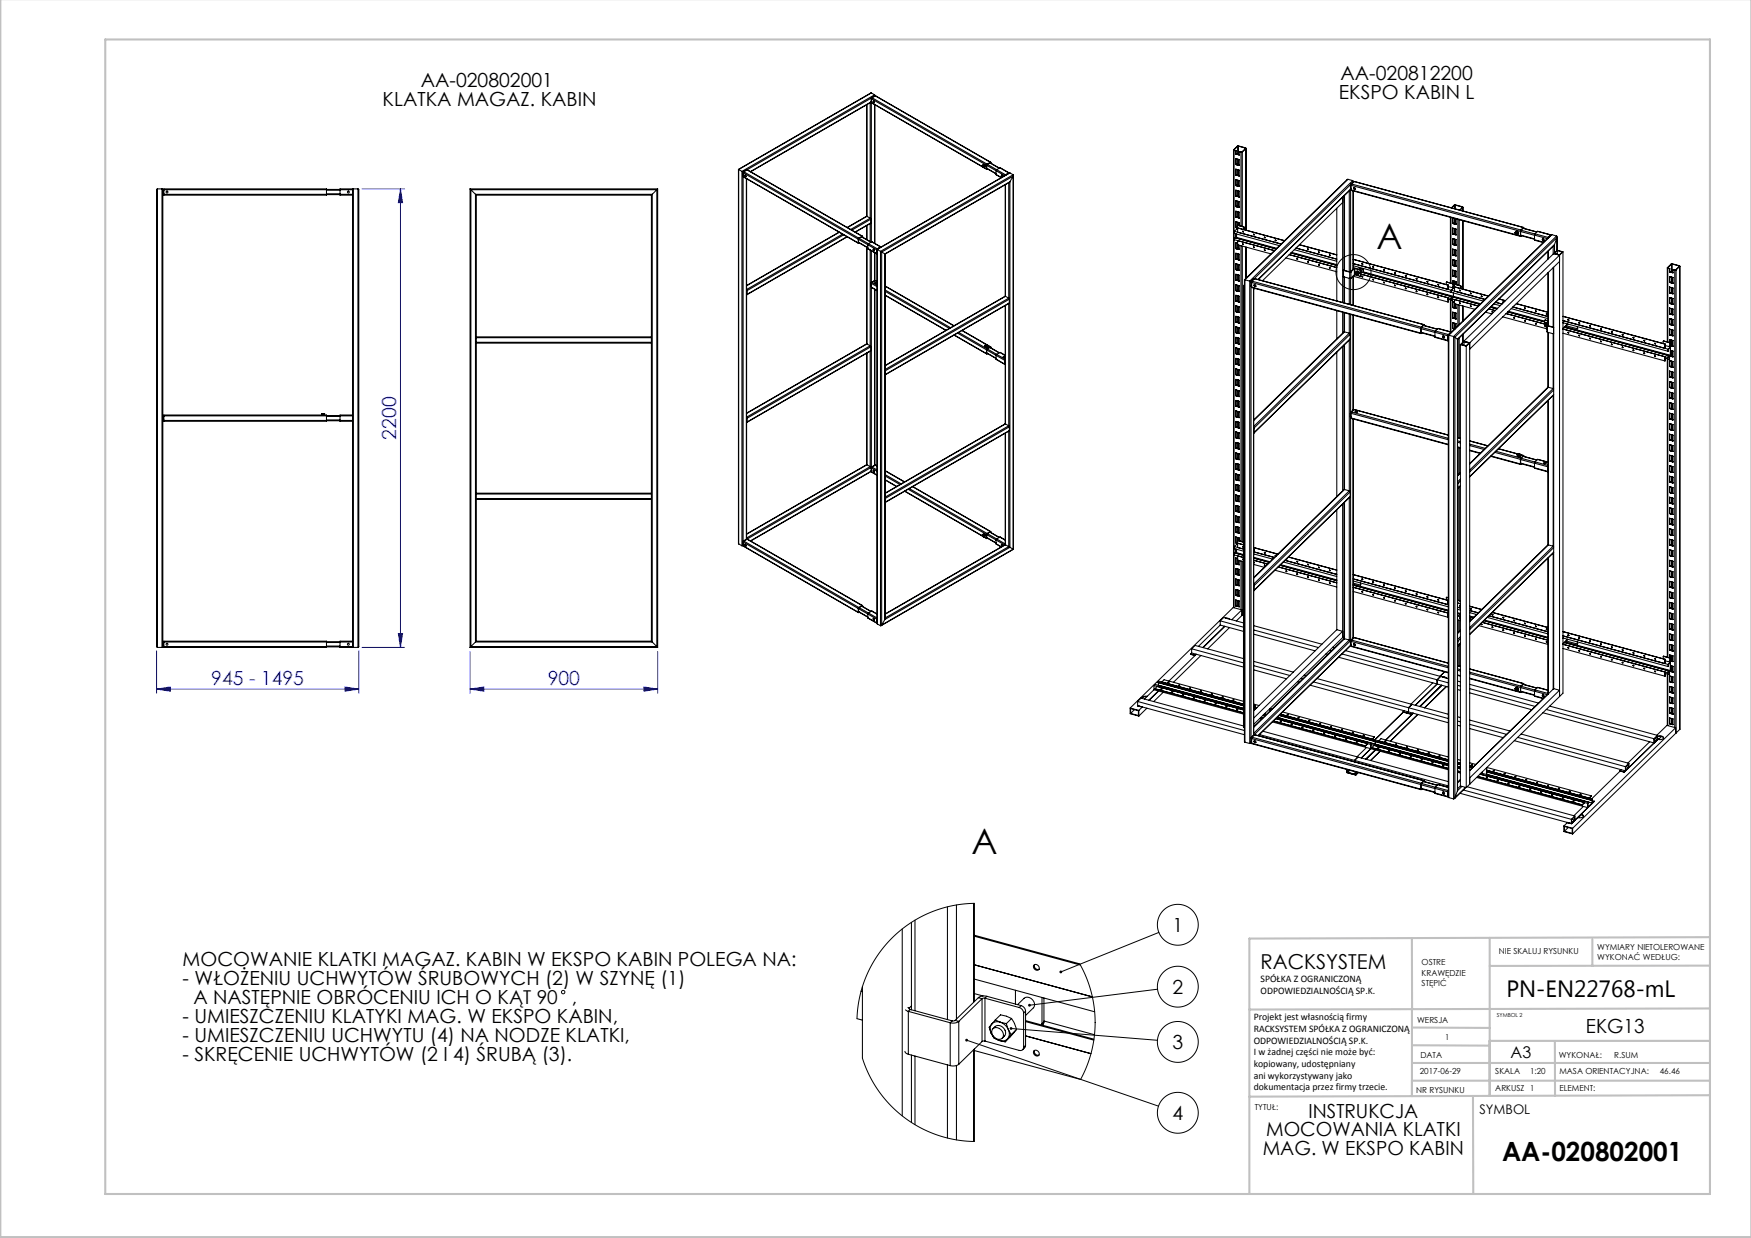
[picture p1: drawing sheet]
<svg xmlns="http://www.w3.org/2000/svg" width="420mm" height="297mm" viewBox="0 0 420 297" stroke-linecap="round" stroke-linejoin="round" font-family="sans-serif">
<defs><g id="words">
<g font-size="8.5">
<text x="330.2" y="59.7">A</text>
<text x="233" y="204.9">A</text>
</g>
<text font-size="6.3" x="360.3" y="278.5">AA-020802001</text>
<text font-size="5.6" x="361.3" y="239.1">PN-EN22768-mL</text>
<text font-size="4.9" x="302.4" y="232.4">RACKSYSTEM</text>
<g font-size="4.7">
<text x="100.9" y="20.9">AA-020802001</text>
<text x="321.1" y="23.8">EKSPO KABIN L</text>
<text x="321.5" y="19.3">AA-020812200</text>
<text x="91.8" y="25.4">KLATKA MAGAZ. KABIN</text>
<text x="281.2" y="223.6">1</text>
<text x="43.8" y="231.7">MOCOWANIE KLATKI MAGAZ. KABIN W EKSPO KABIN POLEGA NA:</text>
<text x="43.8" y="236.2">- WŁOŻENIU UCHWYTÓW ŚRUBOWYCH (2) W SZYNĘ (1)</text>
<text x="281.2" y="238.4">2</text>
<text x="43.8" y="245.4">- UMIESZCZENIU KLATYKI MAG. W EKSPO KABIN,</text>
<text x="46.4" y="240.8">A NASTĘPNIE OBRÓCENIU ICH O KĄT 90</text>
<text x="137.2" y="240.8">,</text>
<text x="43.8" y="249.9">- UMIESZCZENIU UCHWYTU (4) NA NODZE KLATKI,</text>
<text x="281.2" y="251.7">3</text>
<text x="380.4" y="247.8">EKG13</text>
<text x="43.8" y="254.4">- SKRĘCENIE UCHWYTÓW (2 I 4) ŚRUBĄ (3).</text>
<text x="281.2" y="268.7">4</text>
<text x="313.9" y="268.1">INSTRUKCJA</text>
<text x="303.7" y="272.6">MOCOWANIA KLATKI</text>
<text x="302.9" y="277.1">MAG. W EKSPO KABIN</text>
</g>
<g font-size="4.7" fill="#00f">
<text x="95" y="105.5" transform="rotate(-90 95 105.5)">2200</text>
<text x="50.7" y="164.3">945 - 1495</text>
<text x="131.4" y="164.3">900</text>
</g>
<text font-size="3.9" x="362.3" y="253.8">A3</text>
<text font-size="3.2" x="354.9" y="267.2">SYMBOL</text>
<g font-size="2.4">
<text x="302.4" y="235.6">SPÓŁKA Z OGRANICZONĄ</text>
<text x="302.4" y="238.4">ODPOWIEDZIALNOŚCIĄ SP.K.</text>
<text x="300.7" y="244.7">Projekt jest własnością firmy</text>
<text x="300.7" y="247.5">RACKSYSTEM SPÓŁKA Z OGRANICZONĄ</text>
<text x="300.7" y="250.3">ODPOWIEDZIALNOŚCIĄ SP.K.</text>
<text x="300.7" y="253.1">I w żadnej części nie może być:</text>
<text x="300.7" y="256">kopiowany, udostępniany</text>
<text x="300.7" y="258.8">ani wykorzystywany jako</text>
<text x="300.7" y="261.6">dokumentacja przez firmy trzecie.</text>
</g>
<g font-size="2">
<text x="383.1" y="227.9">WYMIARY NIETOLEROWANE</text>
<text x="341" y="231.6">OSTRE</text>
<text x="359.5" y="228.9">NIE SKALUJ RYSUNKU</text>
<text x="383.1" y="230.4">WYKONAĆ WEDŁUG:</text>
<text x="341" y="234.1">KRAWĘDZIE</text>
<text x="341" y="236.6">STĘPIĆ</text>
<text x="339.9" y="245.4">WERSJA</text>
<text x="346.6" y="249.5">1</text>
<text x="340.6" y="257.7">2017-06-29</text>
<text x="340.7" y="253.8">DATA</text>
<text x="358.7" y="257.7">SKALA</text>
<text x="367" y="257.7">1:20</text>
<text x="373.9" y="253.8">WYKONAŁ:</text>
<text x="374.1" y="257.7">MASA ORIENTACYJNA:</text>
<text x="387.2" y="253.8">R.SUM</text>
<text x="398.1" y="257.7">46.46</text>
<text x="339.7" y="262.3">NR RYSUNKU</text>
<text x="358.7" y="261.7">ARKUSZ 1</text>
<text x="374.1" y="261.7">ELEMENT:</text>
<text x="301" y="266.4">TYTUŁ:</text>
</g>
<text font-size="1.3" x="359" y="244">SYMBOL 2</text>
</g></defs>
<g fill="none" stroke="#000" stroke-width=".24">
<path d="M277.6 237.3l-30.7 3.9M278 223.7l-23.5 9.5M231.9 249.5l46 15.9M242.5 246.7l35.1 2.9"/>
<circle cx="324.7" cy="65.3" r="4.2"/>
<circle cx="135.1" cy="238" r=".41"/>
<circle cx="282.5" cy="221.9" r="4.9"/>
<circle cx="282.5" cy="236.7" r="4.9"/>
<circle cx="282.5" cy="250" r="4.9"/>
<circle cx="282.5" cy="267" r="4.9"/>
</g>
<g fill="none" stroke="#00f" stroke-width=".24">
<path d="M86.9 45.3h10.2M96.1 45.3l.5 3.3h-1zM96.1 45.3v110M37.6 156.1v10.2M86.1 156.1v10.2M86.9 155.3h10.2M95.6 152h1l-.5 3.3zM112.7 156.3v10M157.7 156.3v10M37.6 165.3l3.3-.5v1zM37.6 165.3h48.5M82.8 164.8l3.3 .5-3.3 .5z"/>
<path d="M112.7 165.3l3.3-.5v1zM112.7 165.3h45M154.4 164.8l3.3 .5-3.3 .5z"/>
</g>
<g fill="none" stroke="#c0c0c0" stroke-width=".5">
<path d="M.1 -.1v296.9h419.9M25.2 9.5h385v276.9h-385zM338.7 225.2v37.8M357.3 225v37.9v-13.2M382 225.4v6.3M410.1 224.8l-110.4 .4v61.2M410.1 231.7h-52.8M338.7 259.3h71.5M338.7 255h71.5M338.7 250.8l18.6 .1M338.7 246.5l18.6 .1M357.3 249.7h52.9"/>
<path d="M373 249.7v13.2M410.1 241.9l-110.4 .3M353.3 262.9l.1 23.5M410.2 262.7l-110.5 .4"/>
</g>
<path d="M254.2 232.9l-.1 .4 .4-.1-.4 .1a.34 .34 0 0 0 .5 .2 .34 .34 0 0 0 .1-.5 .34 .34 0 0 0-.5-.1zM246.7 240.9l-.1 .3h.3h-.3a.34 .34 0 0 0 .4 .3 .34 .34 0 0 0 .2-.5 .34 .34 0 0 0-.5-.1zM242.3 246.5l-.1 .2h.3h-.3a.34 .34 0 0 0 .4 .4 .34 .34 0 0 0 .2-.5 .34 .34 0 0 0-.5-.1zM231.6 249.3l-.1 .1 .4 .1-.4-.1a.34 .34 0 0 0 .4 .5 .34 .34 0 0 0 .3-.5 .34 .34 0 0 0-.6-.1z" fill="#000"/>
<g fill="#00f">
<path d="M37.6 165.3l3.3-.5v1zM82.8 164.8l3.3 .5-3.3 .5zM112.7 165.3l3.3-.5v1zM154.4 164.8l3.3 .5-3.3 .5z"/>
<path d="M95.6 152h1l-.5 3.3zM96.1 45.3l.5 3.3h-1z"/>
</g>
<g fill="none" stroke="#000" stroke-width=".25">
<path d="M207.9 25.1v26.8M208.7 24.7v27.6M209 24.3v.1M209 23.7v.6M209 23.7l27.6 15.9M209 23.5l-30 17.3M209 24.4l-29 16.8M209 24.4l-28.9 16.8M209 24.4v.1M209 22.3l-31.9 18.3M209 22.3l.8 .4M209 22.3l-31.8 18.4"/>
<path d="M209 24.4v33.7M209 24.6l26.8 15.5M209 24.6l26.6 15.4M209.1 23.4l-.1 .3M209.1 23.4l27.7 16M209.5 24.3l.2 .3M209.6 24.3l.1 .3M209.7 23.1l-.6 .3M209.7 23.1h.1M209.8 22.7v.4M209.8 22.7l-31.8 18.4M209.8 25.1v33.3"/>
<path d="M209.8 23.1h-.1M209.8 22.9v.2M210 23l-.9 .6-.1 1M210 23l27.6 15.9M210 23l27.5 15.9M235.6 39.7v.2M235.6 39.9l.3 .3h.2M235.7 39.7h.1l.2 .4-.3-.2zM235.8 39.6l-.2 .1M235.8 39.6l.2 .3M235.9 39.8l-.2 .1M236 39.9l.1 .3"/>
<path d="M236.1 39.5l-.3 .1M236.1 39.5l.2 .2M236.1 39.5l-.5 .2M236.3 39.7l-.3 .2M236.3 39.7v.3l-.2 .2M236.6 39.6v.9M236.7 39.7l4.3 2.4M236.8 39.4l-.2 .2M236.8 39.4l4.4 2.5M237.4 39.1l2.3 1.3M237.5 39l2.2 1.3M237.5 38.9l.2 .3"/>
<path d="M237.5 39l.1 .1M237.5 39l-.8 .5v1M237.5 38.9l-.7 .5M237.6 39.1h.1M295.9 36v109.8M296 36.1l-.1-.2 1-.9 2 .5-.9 1M296 36.1l.4 .1M296 36.1v109.7M296 36l.5 .1M296 36h.1M296.4 36.9l.1 .1M296.4 39.4l.1 .1"/>
<path d="M296.4 36.2v.7M296.4 38.1v1.3M296.4 38.1h.1M296.5 38.1l.7 .2v1.4M296.5 38.1h-.1M296.5 37h.2M296.5 39.5h.2M296.5 36.9h.1M296.5 39.4h.1M296.5 36.1l-.1 .1M296.5 36.9h-.1M296.5 36.1v.8"/>
<path d="M296.5 38.1v1.3M296.5 39.4h-.1M296.5 39.4l.3 .1M296.5 36.9v.1M296.5 36.9l.2 .1M296.5 39.4v.1M296.7 37h.1M296.8 37h-.1M296.8 37h.1M296.8 39.5h.1M296.8 39.5h-.1M296.8 36.9l.2 .1"/>
<path d="M296.9 35.1v1.8M296.9 35.1l-.9 .9M296.9 37l.1 .1M296.9 39.5l.1 .1M296.9 37h.1M296.9 39.5h.1M296.9 38.2v1.2M297 37v.1M297 39.5l-.1-.1-.2 .1M297 39.5v.1M297 37h-.1M297 37h.1"/>
<path d="M297 39.5h.1M297 39.5h-.1M297 37.1l.2 .1M297 39.6l.2 .1M297 37.1h.1M297 37.1h.2M297 39.6h.1M297 35.1h-.1M297 35.1l1.7 .4M297 35.1v2M297 38.2v1.4M297.2 37.1v.1"/>
<path d="M297.2 36.4l.5 .1M297.2 36.4v.7M297.7 36.5v17.7M298 36.5h-.3M298 36.5v17.8M298.7 35.5l-.8 1-.7-.1M298.7 35.5v.2M298.9 35.6v19.6M37.8 45.3l-.2 .2v109.6l.2 .2M37.8 45.3h1.1M37.8 45.3v110M38.9 45.3l.2 .2"/>
<path d="M38.9 45.3v110M39.1 46.5v107.6M39.1 45.6v.9M39.1 46.7h.2M39.1 45.6h.2M39.1 46.5h.2M39.3 45.4h-.2v.2M39.3 45.5v-.2h39v.2M39.3 46.6v.2h39v-.2M39.3 45.5h39M39.3 46.6h39M39.3 45.5v1.1"/>
<path d="M78.3 45.4h3.3M78.3 46.7h3.3M78.3 45.5v1.1M78.3 45.6h3.3M78.3 46.5h3.3M81.6 45.5v-.2h3v.2M81.6 46.6v.2h3M81.6 45.5v1.1M81.6 45.5h3M81.6 46.6h3M84.6 46.6v.2M84.6 45.5v1.1"/>
<path d="M84.6 46.8v107M84.8 45.3l-.2 .2M84.8 45.3v110M84.8 45.3h1.1M85.9 45.3l.2 .2v109.6l-.2 .2M85.9 45.3v110M112.7 45.3l.2 .2M112.7 45.3h45M112.7 45.3v110M112.9 45.5h44.6M112.9 45.5l1.1 1.1M112.9 45.5v109.6"/>
<path d="M114 46.6l.2 .2M114 46.6h42.4M114 46.6v107.4M114.2 46.8h42M114.2 46.8v34M156.2 46.8v34M156.4 46.6l-.2 .2M156.4 46.6v107.4M157.5 45.5v109.6M157.5 45.5l-1.1 1.1M157.7 45.3l-.2 .2M157.7 45.3v110"/>
<path d="M177.1 40.6l.1 .1M177.1 40.6l.1 89.9M177.2 40.7v89.8M177.2 40.7l.8 .4M178 41.1v89.8M178.2 42.1v.1M178.2 41.4v.7M178.2 41.4l.1 .1M178.2 42.1l.1 .1M178.2 42.2h.1M178.2 42.2v87.6M178.3 42.4l27.6 16"/>
<path d="M178.3 41.5l27.6 15.9M178.3 42.4l27.6 15.9M178.3 41.5v.9M178.3 41.2l-.1 .2M178.3 41.2l27.7 15.9M178.7 42h.1a.21 .21 0 0 1 .2 .3 .21 .21 0 0 1-.3 .1 .21 .21 0 0 1 0-.3zM178.7 42l.3 .4zM178.8 42l.2 .3M178.9 40.8l-.6 .4M178.9 40.8l.1 .1M179 42.9v86.5M179 40.8h-.1"/>
<path d="M179 40.8h.1M179.1 42.9l-.1 86.5M179.2 40.8l-.9 .7M179.2 40.8l27.7 15.9M179.2 40.8l27.6 15.9M201.3 55.7l-22.2 12.8M201.3 55.7l-22.2 12.9M202.1 56.2l-23 13.3M202.4 56.3l-23.2 13.4M203.2 56.8l-24 13.8M203.2 56.8l-24.1 13.9M205.9 58.3h.2"/>
<path d="M205.9 57.4v.9M205.9 58.2l.1 .1M205.9 58.2l2.3 1.3M205.9 57.4l4.4 2.5M205.9 58.1l2.3 1.3M206 57.1l-.1 .3M206 58.3h.1M206.1 57.2l4.3 2.5M206.7 56.5h-.1M206.7 56.5v.1M206.7 56.8l2.2 1.3M206.7 56.8l2.3 1.3"/>
<path d="M206.8 56.7l.1 .2M206.8 56.8h.1M206.8 56.8l-.8 .5-.1 .9M206.8 56.7l-.8 .4M206.8 56.8v.1M207.9 54.1v3.4M207.9 59.3v23.2M207.9 51.9l-4.7 2.7M207.9 51.9l-4.6 2.7M207.9 51.9l.8 .4M208.2 59.6l2.1 1.3M208.2 59.6l2.1 1.2"/>
<path d="M208.7 52.3l.2 .3M208.7 52.3l-4.7 2.7M208.7 53.6v4.3M208.9 53.5l-3.7 2.2M208.9 52.6v.9M208.9 52.6l-4.6 2.6M208.9 53.5l-3.8 2.2M209.1 58l-.9 .6v1M209.1 58l2.2 1.3-.1-.1M209.1 58l2.1 1.2M209.5 59.8l.2 .3zM209.6 59.8l.1 .3"/>
<path d="M210.3 59.9v.9M210.3 60h.1M210.4 59.8v.1M210.4 59.8l-.1 .1M210.4 59.8v89.7M210.4 59.7l-.1 .2M210.4 59.8h.1M210.4 59.9v89.8M210.4 59.9l.8 .4M210.5 59.7h.1M211.1 59.4h.1M211.1 59.3l.1 .1"/>
<path d="M211.2 59.2l-.8 .5M211.2 59.3h.1M235.9 40.2l.8 .4M236 40.2l.6 .3M236.6 40.5h.3M236.7 40.5h.1M236.7 40.4l2.2 1.3M236.7 40.4l2.2 1.2M236.8 40.5h.1M238.9 41.9l1.2 .7M238.9 41.9l1.3 .7M239.8 40.3l-.8 .5-.1 1.1"/>
<path d="M239.8 40.3l2.3 1.2M239.8 40.3l2.2 1.2M240.3 42l.2 .4zM240.3 42l.2 .3M241.1 44.3v26.8M241.2 41.9l-.2 .2M241.2 44.3v26.8M241.2 42h.1M241.9 41.6h.1M242 41.5h.1M242 41.6l-.9 .5M242 41.5l-.8 .4"/>
<path d="M242 43.8v27.7M242 41.6h.1M242.1 41.5l-31.7 18.3M242.2 41.5h-.1M242.2 43.6l-29.9 17.3M242.2 41.5l-31.8 18.4M242.2 41.5l.8 .4M242.2 43.6v87.7M243 41.9v.4M243 42.3l-31.5 18.2M243 41.9l-31.8 18.4M243 42.3l-.8 1.3"/>
<path d="M243 42.3v89.5M243.1 42.1v89.7M296.1 57v.5l9.6 2.6M296.1 55.5l11.2 3M296.1 55.5v.5l10.8 2.9M296.1 57l10 2.7M296.1 57h.1M296.4 59.6l.1 .1M296.4 54.6h.1M296.4 52l.1 .1M296.4 49.5l.1 .1M296.4 47h.1"/>
<path d="M296.4 44.5h.1M296.4 42h.1M296.4 56.1v1l.2-.1M296.4 40.6v1.4M296.4 43.1v1.4M296.4 45.7v1.3M296.4 48.2v1.3M296.4 50.7v1.3M296.4 53.2v1.4M296.4 58.3v1.3M296.4 40.6h.1M296.4 43.1h.1"/>
<path d="M296.4 45.6v.1M296.4 48.2h.1M296.4 50.7h.1M296.4 53.2h.1M296.4 58.2v.1M296.5 58.2l.4 .2M296.5 58.2l-.1 .1M296.5 53.2l.7 .2v.7M296.5 53.2h-.1M296.5 50.7l.7 .2v1.4M296.5 50.7h-.1M296.5 48.2l.7 .2v1.4"/>
<path d="M296.5 48.2h-.1M296.5 45.6l.7 .3v1.4M296.5 45.6l-.1 .1M296.5 43.1l.7 .2v1.4M296.5 43.1h-.1M296.5 40.6l.7 .2v1.4M296.5 40.6h-.1M296.5 54.6l.2 .1M296.5 59.7h.2M296.5 52.1l.2 .1M296.5 49.6h.2M296.5 47l.2 .1"/>
<path d="M296.5 44.5l.2 .1M296.5 42l.2 .1M296.5 41.9v.1M296.5 44.4v.1M296.5 47h.1M296.5 49.5h.1M296.5 52h.1M296.5 54.5v.1M296.5 56.1v1M296.5 59.6h.1M296.5 54.5l-.1 .1M296.5 40.6v1.3"/>
<path d="M296.5 43.1v1.3M296.5 45.6v1.4M296.5 48.2v1.3M296.5 50.7v1.3M296.5 53.2v1.3M296.5 58.2v1.4M296.5 41.9l-.1 .1M296.5 44.4l-.1 .1M296.5 47h-.1M296.5 49.5h-.1M296.5 52h-.1M296.5 59.6h-.1"/>
<path d="M296.5 42h.3M296.5 44.5h.3M296.5 47l.3 .1M296.5 49.5l.3 .1M296.5 52l.3 .1M296.5 59.6l.3 .1M296.5 54.6h.2M296.5 42h.1M296.5 44.5h.1M296.5 49.5v.1M296.5 52v.1M296.5 54.6h.1"/>
<path d="M296.5 59.6v.1M296.6 56.1v.9M296.6 57l9.6 2.6M296.7 54.6h.1M296.7 54.6v.1M296.8 59.7h.1M296.8 59.7h-.1M296.8 54.6l-.1 .1M296.8 52.1h.1M296.8 52.1l-.1 .1M296.8 49.6h.1M296.8 49.6h-.1"/>
<path d="M296.8 47.1h.1M296.8 47.1h-.1M296.8 44.5l.1 .1M296.8 44.5l-.1 .1M296.8 42l.1 .1M296.8 42l-.1 .1M296.8 42h.1M296.8 44.5h.1M296.8 54.6h.1M296.8 54.5v.1M296.8 54.1l1.5 .4M296.8 54.1l.1 .7"/>
<path d="M296.9 58.7l8 2.2M296.9 54.7v1M296.9 57.7v1.9M296.9 55h-.3l-.5 .5M296.9 54.7h.1M296.9 54.7l11.2 3M296.9 59.7l.1 .1M296.9 52.1l.1 .1M296.9 49.6l.1 .1M296.9 47.1l.1 .1M296.9 44.6l.1 .1M296.9 42.1l.1 .1"/>
<path d="M296.9 42.1h.1M296.9 44.6h.1M296.9 49.6h.1M296.9 52.1h.1M296.9 59.7h.1M296.9 40.7v1.2M296.9 43.2v1.2M296.9 45.8v1.1M296.9 48.3v1.2M296.9 50.8v1.2M296.9 53.3v.7M297 42l-.1-.1-.2 .2"/>
<path d="M297 42v.1M297 44.5l-.1-.1-.2 .2M297 44.5v.1M297 47l-.1-.1-.2 .2M297 47v.1M297 49.6l-.1-.1-.2 .1M297 49.6v.1M297 52.1l-.1-.1-.2 .2M297 52.1v.1M297 59.7l-.1-.1-.2 .1M297 59.7h.1M297 47h.1"/>
<path d="M297 49.6h.1M297 52.1h.1M297 42l-.1 .1M297 44.5l-.1 .1M297 47l-.1 .1M297 49.6h-.1M297 52.1h-.1M297 59.7h-.1M297 59.8l.2 .1M297 52.2l.2 .1M297 49.7l.2 .1M297 47.2l.2 .1"/>
<path d="M297 44.7h.2M297 42.2h.2M297 42.1v.1M297 42.1l.2 .1M297 44.6v.1M297 44.6l.2 .1M297 47.1v.1M297 47.1l.2 .2M297 49.7h.1M297 49.7h.2M297 52.2h.1M297 52.2h.2"/>
<path d="M297 59.7v.1M297 59.7l.2 .1M297 40.8v1.3M297 43.3v1.3M297 45.8v1.3M297 48.3v1.4M297 50.8v1.4M297 53.4v.4M297 58.8v.9M297.1 53.8h.1M297.1 53.8l-.3 .3M297.1 54.1h.1"/>
<path d="M297.2 53.8l-.3 .2 1.4 .4M297.2 59.8v.1M297.2 52.3h.1M297.2 49.8h.1M297.2 58.8v1M297.2 49.7v.1M297.7 59v70.9M298 59v71M298.1 58.5l.2 .2M298.1 55.5l.2 .1M298.3 54.5l.1 .1M298.3 54.4l.1 .1"/>
<path d="M298.3 54.4v.1M298.4 54.5v.1M298.4 54.5v.6M298.9 59.3v7.5M300.7 59.2l.2 .2M300.7 56.2l.2 .1M303.3 59.9l.2 .2M303.3 56.9l.2 .1M305.9 57.6l.2 .1M310.5 59.9l10.1 2.8M310.9 59.5l9.7 2.7M311.3 59.2h-.1"/>
<path d="M311.3 59.1h.1M311.3 59.1l-.1 .1M311.7 58.7l8.9 2.5M313.7 59.7l.2 .2M313.7 59.7h.1M320.6 50v22.2M322 47.3v25.3M322 48.6l-19.2 18.7M322.4 47v17.8M322.5 46.9v18M323.3 43l-24.8 24.1M323.3 43l-24.7 24.1"/>
<path d="M323.3 43l1.2 .3M323.6 45.8v19.4M323.9 45.3l.2 .2M323.9 44.4l.2 .1M323.9 45.3l.2 .1M323.9 44.4v.9M323.9 45.4l-22.1 21.7M323.9 44.3l-23.2 22.7M324 45.4l-22.2 21.7M324 45.4v19.8M324 44.1l-.1 .3M324 44.1l.2 .1"/>
<path d="M324.1 45.6l40.6 11.1M324.1 44.5l40.6 11M324.1 44.5v1.1M324.1 45.6l39.6 10.7M324.2 44.2l-.1 .3M324.2 44.2l40.6 11M324.5 43.3l.1 .4v-.2M324.5 43.3l-24.7 24.1M324.5 43.7h.2M324.5 43.7l-.5 .4M324.6 43.7h-.1M324.6 45.8v18.8"/>
<path d="M324.7 45l.1 .3 .3 .1M324.8 45l.3 .3M324.8 43.6l40.7 11M324.8 43.6l-.6 .6M324.9 43.5l-.1 .1M347.9 52.1v15.8M348 52.2v15.7M348.4 58.6h.1M348.4 56.1h.1M348.4 53.6h.1M348.4 52.3v1.3M348.4 54.8v1.3"/>
<path d="M348.4 57.3v1.3M348.4 59.8v1.3M348.5 59.8h.1M348.5 57.3h.1M348.5 54.7h.1M348.5 59.8h-.1M348.5 54.7l-.1 .1M348.5 57.3h-.1M348.5 59.8l.4 .1M348.5 57.3l.4 .1M348.5 54.7l.4 .2M348.5 58.7h.2"/>
<path d="M348.5 56.1l.2 .1M348.5 53.6l.2 .1M348.5 53.5l-.1 .1M348.5 52.3v1.2M348.5 54.7v1.3M348.5 57.3v1.3M348.5 59.8v1.3M348.5 56l-.1 .1M348.5 58.6h-.1M348.5 53.6h.1M348.5 56.1h.1M348.5 58.6h.1"/>
<path d="M348.5 56.1l.3 .1M348.5 53.6h.3M348.5 58.6l.3 .1M348.8 53.6h.1M348.8 56.2h.1M348.8 58.7h.1M348.8 58.7h-.1M348.8 56.2h-.1M348.8 53.6l.1 .1M348.8 53.6l-.1 .1M348.8 58.6l.2 .1M348.9 49.2v.9"/>
<path d="M348.9 52.4v1.1M348.9 54.9v1.1M348.9 57.4v1.2M348.9 60v1.1M348.9 49.2l-.7 .7M348.9 59.9l.4 .1v1.4M348.9 58.7l.1 .1M348.9 57.4l.4 .1v1.3M348.9 56.2l.1 .1M348.9 54.9l.4 .1v1.3M348.9 53.7l.1 .1M348.9 53.7h.1"/>
<path d="M348.9 56.2h.1M348.9 58.7h.1M349 54.9h-.1M349 57.4h-.1M349 59.9h-.1M349 53.6l-.1-.1-.2 .2M349 53.6l.1 .1M349 56.1l-.1-.1-.2 .2M349 56.1l.1 .1M349 58.7l.1 .1M349 53.6l-.1 .1M349 53.6h.1"/>
<path d="M349 56.1h.1M349 58.7h.1M349 56.1l-.1 .1M349 58.7h-.1M349 58.8l.2 .1M349 56.3l.2 .1M349 53.8h.2M349.1 53.7l.2 .1M349.1 53.7l-.1 .1M349.1 56.2l-.1 .1M349.1 56.2l.2 .1M349.1 58.8h-.1"/>
<path d="M349.1 58.8h.2M349.1 49.2h-.2M349.1 49.2l1.6 .5M349.1 49.2v.9M349.1 52.5v1.2M349.1 54.9v1.3M349.1 57.4v1.4M349.1 59.9v1.4M349.3 58.8l-.1 .1M349.3 56.3l-.1 .1M349.3 53.8h-.1M349.3 52.5v1.3"/>
<path d="M349.7 52.6v15.8M350 52.7v15.8M350.7 49.7l-.6 .7M350.7 49.7v.1M350.9 49.8l-.1-.2-1.8-.5-.9 .8M350.9 49.8l-.7 .6M350.9 49.8v.8M350.9 53v16.3M350.9 49.7v.9M350.9 53v16.4M363.4 55.8v.3l.3 .3 .3-.1M363.5 56.1l.2 .2"/>
<path d="M363.7 55.7l-.3 .1M363.7 55.7l.3 .2M363.7 55.8l-.2 .1v.2M363.7 55.8l.2 .1v.3l-.2 .1M363.7 55.8v.1M363.7 55.9h.1M363.7 55.9l-.2 .2M363.7 55.9l.2 .2M363.8 55.8l.1 .2M363.8 56.4l.9 .2M363.9 55.5l-.2 .2M363.9 55.5l.3 .2"/>
<path d="M363.9 55.5l-.5 .3M363.9 56.1h.1M363.9 56.1l-.2 .2M364 55.9v.4M364.2 55.7l-.2 .2M364.2 55.7v.4l-.2 .2M364.7 55.5v1.1M364.7 56.5l3.4 .9M364.7 55.5l3.4 .9M364.7 56.4l3.4 .9M364.7 56.6h.1M364.8 55.2l-.1 .3"/>
<path d="M364.8 55.2l3.4 .9M364.9 56.5l-.1 .1M364.9 56.6l-.1 .1-.1-.1M365.3 54.8l3.3 .8M365.4 54.7h.1M365.5 54.7l-.7 .6v1.3M365.5 54.7v.1M365.5 54.8l-.1-.2-.6 .6M368.1 57.5l2.1 .7M368.1 56.4l3 .8M368.1 56.4v1.1M368.1 57.5l2.1 .6"/>
<path d="M368.2 56.1l-.1 .3M368.2 56.1l3.1 .8M368.8 55.5l3.2 .8M368.8 55.5l-.6 .6M368.8 55.5l3.1 .9M370 57.3l.1 .3 .3 .1-.3-.1zM370 57.3l.4 .3M371.3 56.9l-.1 .3M371.3 57v.1M371.4 57h.1M371.4 57h-.1M371.8 56.5v.1"/>
<path d="M371.9 56.5h.1M371.9 56.5l-.1 .1M371.9 56.4h.1M371.9 56.4l-.6 .5M372 56.4l-24.6 24M372.2 56.3l-.2 .1M372.2 56.3l-24.7 24.1M372.2 56.3l1.2 .3M372.5 59.1v1.9M372.9 58.7l-.1 .2M372.9 58.7l-23.3 22.7M372.9 58.7v1.9"/>
<path d="M373.4 56.6l.1 .4M373.4 56.6l-24.7 24.1M373.5 57l-24.5 23.9M373.5 57l-.6 1.7M373.5 56.8v3.3M179.1 69.5l.1 .2M179.1 69.6v.1M179.1 70.6h.1M179.1 69.7v.9M179.1 69.7h.1M179.2 70.6l-.1 .1M179.2 69.7v.9"/>
<path d="M208.7 60v23M209 68.6v.1M209 68v.6M209 68l1.4 .8M209 68.7v.1M209 60.2v7.6M209 68.7v43.4M209 68.9l1.4 .8M209.1 67.7l-.1 .3M209.1 67.7l1.3 .7M209.7 67.4l-.6 .3M209.7 67.4h.1"/>
<path d="M209.8 60.6v6.7M209.8 69.4v42.2M209.8 60.6v6.8h-.1M209.8 69.4v42.3M209.9 67.8l.4 .1zM209.9 67.8l.1-.1a.2 .2 0 0 1 .3 0 .2 .2 0 0 1-.1 .3 .2 .2 0 0 1-.3-.1zM209.9 67.9h.4M210 67.3l-.9 .6-.1 1M210 67.3l.4 .2M210.3 67.9h.1M210.3 60.8l.1 .1M210.3 60.7h.1"/>
<path d="M210.3 60.8h.1M210.4 60.8h.1M211.2 60.3l.3 .2M211.2 60.3v89.8M211.5 60.5v89.5M211.5 60.5l.8 .4M212.3 60.9h.1M212.3 60.9v87.7M212.3 70.8l14.6 8.4M212.3 68.6l16.5 9.5M212.3 70.9l14.6 8.4M212.3 69.6l15.7 9"/>
<path d="M212.3 68.7l16.5 9.5M212.3 69.9l15.4 8.9M229.7 79.9l6.9 4M230 79.8l6.8 3.9M230.7 79.3l5.9 3.4M230.8 79.3l5.9 3.4M241.1 73.3v28.4M241.2 71.1l-28.9 16.6M241.2 71.1l.8 .4M241.2 73.3v28.4M242 71.5l.1 .3M242 71.5l-29.7 17.1"/>
<path d="M242 72.8v29.4M242.1 72.7l-29.7 17.2M242.1 71.8v.9M242.1 71.8l-29.7 17.1M242.1 72.7l-29.7 17.1M296.4 79.8h.1M296.4 77.3h.1M296.4 74.7l.1 .1M296.4 72.2l.1 .1M296.4 69.7h.1M296.4 67.2h.1M296.4 64.7h.1"/>
<path d="M296.4 62.1l.1 .1M296.4 60.8v1.3M296.4 63.3v1.4M296.4 65.8v1.4M296.4 68.4v1.3M296.4 70.9v1.3M296.4 73.4v1.3M296.4 75.9v1.4M296.4 78.4v1.4M296.4 60.8h.1M296.4 63.3h.1M296.4 65.8h.1"/>
<path d="M296.4 68.3v.1M296.4 70.8v.1M296.4 73.4h.1M296.4 75.9h.1M296.4 78.4h.1M296.5 78.4l.4 .1M296.5 78.4h-.1M296.5 75.9l.4 .1M296.5 75.9h-.1M296.5 73.4l.4 .1M296.5 73.4h-.1M296.5 70.8l.4 .2"/>
<path d="M296.5 70.8l-.1 .1M296.5 68.3l.4 .2M296.5 68.3l-.1 .1M296.5 65.8l.7 .2v1.4M296.5 65.8h-.1M296.5 63.3l.7 .2v1.4M296.5 63.3h-.1M296.5 60.8l.7 .2v1.4M296.5 60.8h-.1M296.5 79.8l.2 .1M296.5 77.3l.2 .1M296.5 74.8h.2"/>
<path d="M296.5 72.3h.2M296.5 69.7l.2 .1M296.5 67.2l.2 .1M296.5 64.7l.2 .1M296.5 62.2h.2M296.5 62.1h.1M296.5 64.6h.1M296.5 67.1v.1M296.5 69.6v.1M296.5 72.2h.1M296.5 74.7h.1M296.5 77.2h.1"/>
<path d="M296.5 79.7v.1M296.5 60.8v1.3M296.5 63.3v1.3M296.5 65.8v1.3M296.5 68.3v1.3M296.5 70.9v1.3M296.5 73.4v1.3M296.5 75.9v1.3M296.5 78.4v1.3M296.5 62.1h-.1M296.5 64.6l-.1 .1M296.5 67.1l-.1 .1"/>
<path d="M296.5 69.6l-.1 .1M296.5 72.2h-.1M296.5 74.7h-.1M296.5 77.2l-.1 .1M296.5 79.7l-.1 .1M296.5 62.1l.3 .1M296.5 64.6l.3 .1M296.5 72.2l.3 .1M296.5 74.7l.3 .1M296.5 79.8h.3M296.5 67.2h.2M296.5 62.1v.1"/>
<path d="M296.5 64.6v.1M296.5 67.2h.1M296.5 69.7h.1M296.5 69.7h.2M296.5 72.2v.1M296.5 74.7v.1M296.5 77.2v.1M296.5 77.2l.2 .1M296.5 79.8h.1M296.7 67.2h.1M296.7 69.7l.1 .1M296.7 77.3h.1"/>
<path d="M296.7 67.2v.1M296.7 69.7v.1M296.7 77.3v.1M296.8 79.8l.1 .1M296.8 79.8l-.1 .1M296.8 77.3l.1 .1M296.8 77.3l-.1 .1M296.8 74.8h.1M296.8 74.8h-.1M296.8 72.3h.1M296.8 72.3h-.1M296.8 69.7l.1 .1"/>
<path d="M296.8 69.8h-.1M296.8 67.2l.1 .1M296.8 67.2l-.1 .1M296.8 64.7h.1M296.8 64.7l-.1 .1M296.8 62.2h.1M296.8 62.2h-.1M296.8 67.2h.1M296.8 69.7v.1M296.8 77.3h.1M296.8 79.8h.1M296.8 67.2h.2"/>
<path d="M296.8 69.7h.2M296.8 77.3h.2M296.9 68.5v1.1M296.9 71v1.2M296.9 73.5v1.2M296.9 76.1v1.1M296.9 78.6v1.1M296.9 79.9l.1 .1M296.9 78.5l.3 .2v1.3M296.9 77.4h.1M296.9 76l.3 .1v1.4M296.9 74.8l.1 .1"/>
<path d="M296.9 73.5l.3 .1v1.4M296.9 72.3l.1 .1M296.9 71l.3 .1v1.3M296.9 69.8l.1 .1M296.9 68.5l.3 .1v1.3M296.9 67.3l.1 .1M296.9 64.8h.1M296.9 62.2l.1 .1M296.9 62.2h.1M296.9 64.7v.1M296.9 67.3h.1M296.9 69.8h.1"/>
<path d="M296.9 72.3h.1M296.9 74.8h.1M296.9 79.9h.1M296.9 60.9v1.2M296.9 63.4v1.2M296.9 65.9v1.2M296.9 68.5h.1M296.9 71h.1M296.9 73.5h.1M296.9 76v.1M296.9 78.5v.1M297 62.2l-.1-.1-.2 .1"/>
<path d="M297 62.2v.1M297 64.7l-.1-.1-.2 .2M297 64.7v.1M297 67.2v.1M297 69.7v.1M297 72.3l-.1-.1-.2 .1M297 72.3v.1M297 74.8l-.1-.1-.2 .1M297 74.8v.1M297 77.3v.1M297 79.8l-.1-.1-.2 .2M297 79.8v.1"/>
<path d="M297 62.2h.1M297 64.7h.1M297 67.2h.1M297 69.7h.1M297 72.3h.1M297 74.8h.1M297 77.3h.1M297 79.8h.1M297 62.2h-.1M297 64.7l-.1 .1M297 67.2l-.1 .1M297 69.7l-.1 .1"/>
<path d="M297 72.3h-.1M297 74.8h-.1M297 77.3l-.1 .1M297 79.8l-.1 .1M297 80h.2M297 77.4l.2 .1M297 74.9l.2 .1M297 72.4l.2 .1M297 69.9h.2M297 67.4h.2M297 64.8l.2 .1M297 62.3l.2 .1"/>
<path d="M297 67.3l.2 .1M297 62.3h.1M297 62.3h.2M297 64.8h.1M297 64.8h.2M297 67.3v.1M297 69.8v.1M297 69.8l.2 .1M297 72.4h.1M297 72.4h.2M297 74.9h.1M297 74.9h.2"/>
<path d="M297 77.4h.1M297 79.9v.1M297 79.9l.2 .1M297 60.9v1.4M297 63.4v1.4M297 66v1.3M297 68.5v1.3M297 71v1.4M297 73.5v1.4M297 76.1v1.3M297 78.6v1.3M297.2 77.5h.1"/>
<path d="M297.2 75h.1M297.2 72.4v.1M297.2 69.9h.1M297.2 67.4h.1M297.2 64.9h.1M297.2 62.4h.1M297.2 62.3v.1M297.2 80h.1M298.3 68.5l.2 .1M298.3 68.5v105.9l.2 .1M298.5 68.5h.1M298.5 68.3l-.2 .2"/>
<path d="M298.6 67.1h-.1v110.7l.1 .3M298.6 67.1l1.2 .3M298.6 67.1v111M299.8 67.4l.3 .2M299.8 67.4v111M300 68.6l.1 .1M300 67.8v.8M300 67.8l40.8 11M300 68.6l.2 .1M300.1 68.7v108.3M300.1 68.7l.1 .1M300.1 67.5l-.1 .3"/>
<path d="M300.1 67.5h.2M300.2 68.9l40.7 11.1M300.2 68.9l40.7 11M300.3 67.5l-.1 1.4M300.3 67.5l40.6 11M300.6 67h.2M300.6 67l-.5 .5M300.7 69.1v107.3M300.9 68.3l.3 .4-.3-.1v-.3v.3l.3 .1M300.9 66.9l40.7 11M300.9 66.9l-.6 .6M300.9 69.2l-.2 .2"/>
<path d="M301 66.8l-.1 .1M308.4 61.9l12.2 3.3M309.2 61.1l11.4 3.1M309.8 60.5l10.8 3M311.1 62l.2 .2M313.7 62.7l.2 .2M316.3 63.4l.2 .2M316.3 60.4l.2 .2M318.9 64.1l.2 .2M318.9 61.1l.2 .2M320.6 74.5v6.8M320.6 63.7l-11-3 11 3"/>
<path d="M322 74.9v5M322.1 66.3l.2 .1M322.2 64.8l.1 .1M322.2 64.8h.1M322.3 64.9l1.4 .4M322.3 66.4l1.4 .4M322.3 64.9v1.5M322.3 64.8h.1M322.3 64.8l1.5 .4M322.3 64.8v.1M322.4 66.4v6.3M322.4 75v4.6"/>
<path d="M322.4 64.7l-.1 .1M322.5 79.6l-21.8 21.2M322.5 79.6l1.1 .3M322.5 79.6l-21.8 21.3M322.5 66.5v6.2M322.5 75v4.6M323.6 79.9l.3 .3M323.6 79.9l-22.9 22.4M323.6 66.8v6.2M323.6 75.4v4.5M323.7 65.3v1.5M323.8 65.2l-.1 .1"/>
<path d="M323.9 65.2h-.1M323.9 65.2h.1M324 66.8v6.3M324 75.4v23.6M324 65.2l-.3 .1M324 66.8h-.3M324 65.2v1.6M324.6 75.6v22.8M324.6 66.2v7.1M324.6 64.3h.3M324.6 62.2l22.7 6.2M324.6 66.3l22.7 6.1"/>
<path d="M324.6 63.2l31.6 8.6M324.6 62.2l22.8 6.2M324.6 63.7l31.2 8.5M324.7 64.4h.2M324.7 64.4l-.8 .8M324.9 64.4l-.9 .8M324.9 66l-.9 .8M324.9 64.4v1.6M325 64.4h-.1M325 65.9l-.1 .1M325 64.4l1.2 .4M325 64.4v1.5"/>
<path d="M325 64.4h-.3M325 64.4l1.2 .3M325 64.4h.1M325.2 65.7l.3 .2M325.2 65.3v.4M325.2 65.5h.4v.3M325.3 65.2l.2 .1M325.3 65.2l-.1 .1M325.5 65.9l.2 .1M325.5 65.3h-.3M325.5 65.3l.3 .2M325.5 65.3h.2"/>
<path d="M325.7 65.3l.1 .2M325.8 65.9h-.3M325.8 65.9l-.1 .1M325.8 65.5v.4M325.8 65.5l.1 .2M325.9 65.7l-.1 .2M325.9 65.1l-.4-.1-.2 .2M325.9 65.1l.2 .4M325.9 65.1l-.2 .2M326 64.1v.5M326.1 65.5l-.4 .5M326.1 65.5l-.2 .2"/>
<path d="M326.1 64.7l.3-.3 .3 .1v.2l-.3 .3M326.2 64.8l.1 .1M326.2 64.7l.2 .2M326.2 64.7v.1M326.3 64.9v1.4l-1.3-.4M326.4 66.1v.1M326.4 66.1l-.1 .1M326.4 65.8l21.7 5.9M326.4 65.2l28.6 7.8M326.4 64.9h-.1M326.4 64.9v1.2M326.7 63.3l.2 .1"/>
<path d="M326.7 66.3l.2 .1M326.7 63.2v.1M327 65.3v.1M327 64.4v.9M327 65.3h.1M327 65.2l28.1 7.7M329.3 67l.2 .1M329.3 63.9l.2 .2M331.9 67.7l.2 .1M331.9 64.7l.2 .1M334.5 68.4l.2 .2M334.5 65.4l.2 .1"/>
<path d="M337.1 66.1l.2 .1M337.1 69.1l.2 .2M337.1 66.1h.1M339.7 66.8l.2 .1M339.7 69.8l.2 .2M339.7 66.8h.1M340.8 78.8v1.2l.3-.1M340.9 79.8l3.3 .9M340.9 78.9l6.4 1.7M340.9 79.7l3.3 .9M340.9 78.5l-.1 .3M341 78.5l3.3 .9"/>
<path d="M341 79.8l-.1 .1M341.4 78.1l3.4 .9M341.5 78h.1M341.5 78l-.6 .7v1.2M341.6 78v.1M341.6 78.1v-.2l-.7 .6M342.3 70.5l.2 .2M342.3 67.5l.2 .1M344.3 79.4l-.1 1.4M344.3 79.4l3.1 .9M344.9 78.8l3.2 .8M344.9 78.8l-.6 .6"/>
<path d="M344.9 78.8l3.1 .9M344.9 71.2l.2 .2M344.9 68.2l.2 .2M347 67.7h-.1M347 67.7l-.1 .6M347 67.7l1.5 .4M347.1 67.7h-.1M347.1 67.7l1.3 .3M347.3 71.4v1M347.4 68.4l-.1 1v-1M347.4 71.4l-.1 1M347.4 71.8l1 .3"/>
<path d="M347.4 68.4h-.1M347.4 68.7l1.5 .5M347.9 71.9v7.7M348 79.8h.1M348 79.8l-.1 .1M348 79.7h.1M348 79.7l-.6 .6M348 72v7.6M348.1 71.7l6.5 1.7M348.1 71.1v.6M348.1 71.1l6.9 1.9M348.1 71.1h.1"/>
<path d="M348.4 71.7v.4M348.4 78.8h.1M348.4 76.3h.1M348.4 73.7l.1 .1M348.4 66.2h.1M348.4 63.7h.1M348.4 61.1h.1M348.4 62.3v1.4M348.4 64.8v1.4M348.4 67.4v.6M348.4 72.4v1.3M348.4 74.9v1.4"/>
<path d="M348.4 77.5v1.3M348.5 72.4h.1M348.5 67.3h.1M348.5 64.8h.1M348.5 62.3h.1M348.5 67.3l-.1 .1M348.5 77.4l-.1 .1M348.5 62.3h-.1M348.5 64.8h-.1M348.5 72.4h-.1M348.5 74.9h-.1M348.5 77.4l.4 .1"/>
<path d="M348.5 74.9l.4 .1M348.5 72.4l.4 .2M348.5 67.3l.4 .2M348.5 64.8l.4 .1M348.5 62.3l.4 .1M348.5 78.8l.2 .1M348.5 76.3l.2 .1M348.5 73.8l.2 .1M348.5 66.2l.2 .1M348.5 63.7l.2 .1M348.5 61.2l.2 .1M348.5 68.1l-.1 .9"/>
<path d="M348.5 61.1h.1M348.5 63.6v.1M348.5 66.1v.1M348.5 73.7h.1M348.5 76.2v.1M348.5 78.7v.1M348.5 62.3v1.3M348.5 64.8v1.3M348.5 67.3v.7M348.5 72.4v1.3M348.5 74.9v1.3M348.5 77.4v1.3"/>
<path d="M348.5 61.1h-.1M348.5 63.6l-.1 .1M348.5 66.1l-.1 .1M348.5 73.7h-.1M348.5 76.2l-.1 .1M348.5 78.7l-.1 .1M348.5 68.8h.2M348.5 66.2h.1M348.5 76.3h.3M348.5 63.7h.3M348.5 61.1v.1M348.5 61.1l.3 .1"/>
<path d="M348.5 63.7h.1M348.5 66.2h.3M348.5 73.7v.1M348.5 73.7l.3 .1M348.5 76.3h.1M348.5 78.8h.1M348.5 78.8h.3M348.6 68.7l.2 .1M348.6 68.7h.1M348.6 68.7l-.2 .1v.2M348.6 70.3l-.1 .9M348.7 69.1l-.6 .5v.5"/>
<path d="M348.7 67.8h.1M348.7 67.8l-.3 .2M348.7 68.1l-.1 .2M348.8 67.8l.1 .1M348.8 67.8l-.3 .3M348.8 61.2h.1M348.8 63.7h.1M348.8 66.2h.1M348.8 68.8h.1M348.8 73.8h.1M348.8 76.3h.1M348.8 78.8h.1"/>
<path d="M348.8 61.2l-.1 .1M348.8 63.7l-.1 .1M348.8 66.2l-.1 .1M348.8 78.8l.1 .1M348.8 78.8l-.1 .1M348.8 76.3l.1 .1M348.8 76.3l-.1 .1M348.8 73.8l-.1 .1M348.8 68.8h-.1M348.8 66.2l.1 .1M348.8 63.7l.1 .1M348.8 61.2h.2"/>
<path d="M348.8 63.7h.2M348.8 66.2h.2M348.8 67.8h-.1M348.8 68.7v.1M348.8 68.7l-.1 .1M348.8 68.2l1.5 .4M348.8 68.2l.1 .7M348.9 68.8v1M348.9 71.9v1.8M348.9 68.8l8.1 2.2M348.9 72.9l4.9 1.3M348.9 62.5v1.1"/>
<path d="M348.9 65v1.1M348.9 67.5v.7M348.9 75.1v1.1M348.9 77.6v1.1M348.9 68.8h.1M348.9 78.9h.1M348.9 77.5l.4 .2v.9M348.9 76.4l.1 .1M348.9 75l.4 .1v1.4M348.9 73.8l.1 .1M348.9 67.5l.4 .1v.7M348.9 66.3l.1 .1"/>
<path d="M348.9 64.9l.4 .2-.1 1.3M348.9 63.8l.1 .1M348.9 62.4l.4 .1v1.4M348.9 61.2l.1 .1M348.9 61.2h.1M348.9 63.8h.1M348.9 66.3h.1M348.9 73.8h.1M349 62.4l-.1 .1M349 64.9l-.1 .1M349 67.5h-.1M349 75l-.1 .1"/>
<path d="M349 77.6h-.1M349 61.2l.1 .1M349 63.7l.1 .1M349 66.2l.1 .1M349 73.8l-.1-.1-.2 .2M349 73.8l.1 .1M349 76.3l-.1-.1-.2 .2M349 76.3l.1 .1M349 78.8l-.1-.1-.2 .2M349 78.8v.1M349 73.8h-.1M349 76.3l-.1 .1"/>
<path d="M349 78.8l-.1 .1M349 61.2h.1M349 63.7h.1M349 66.2h.1M349 73.8h.1M349 76.3h.1M349 78.8h.1M349 61.2h-.1M349 63.7l-.1 .1M349 66.2l-.1 .1M349 76.5h.2M349 73.9l.2 .1"/>
<path d="M349 66.4h.2M349 63.9h.2M349 61.3l.2 .1M349.1 73.9l.1 .1M349.1 66.3l.1 .1M349.1 63.8l.2 .1M349.1 61.3h-.1M349.1 61.3h.2M349.1 63.8l-.1 .1M349.1 66.3l-.1 .1M349.1 73.9h-.1M349.1 76.4l-.1 .1"/>
<path d="M349.1 76.4l.2 .1M349.1 62.5v1.3M349.1 65v1.3M349.1 67.5v.5M349.1 72.9v1M349.1 75.1v1.3M349.1 77.6v1.2M349.1 67.9l.1 .1M349.1 67.9l-.3 .3M349.1 68.2h.1M349.2 68l-.2 .2 1.3 .4M349.3 76.5h-.1"/>
<path d="M349.3 73l-.1 1M349.3 63.9h-.1M349.3 61.4h-.1M349.7 73.1v5.1M350 73.2v4.7M350.1 69.6l.2 .2M350.1 69.6h.1M350.1 72.6l.2 .2M350.3 68.6l.1 .1M350.3 68.6h.1M350.4 68.7v.5M350.4 68.7h.1"/>
<path d="M350.9 73.4v3.6M352.7 70.3l.2 .2M352.7 73.3l.2 .2M355.3 71l.2 .2M356.3 74.9l1.5 .4M357.1 74.1l1.6 .4M357.6 73.7l1.5 .4-1.6-.4M357.7 73.6l1.5 .4M357.9 74.7l.2 .2M358.3 72.9l1.6 .4M358.7 72.5l1.6 .4M359.6 71.7l1.5 .4"/>
<path d="M360.5 76l10.5 2.9M360.5 72.4l.1 .2M360.7 72.5l-.2-.1 .1 .2M361.3 75.2l9.2 2.5M361.7 74.8l8.8 2.4M361.8 74.7l8.7 2.3M362.5 74l8.8 2.4M362.9 73.7l8.4 2.2M363.1 76.2l.2 .1M363.3 73.3h.1M363.3 73.2v.1M363.7 72.9l7.6 2"/>
<path d="M365.7 73.8l.2 .2M365.7 76.9l.2 .1M368.3 74.6l.2 .1M368.3 77.6l.2 .1M370.6 77.7v.3M370.6 78l.3 .3M370.7 76.8l-.2 .1v1.3l.5 .3M370.7 76.8l.6 .2M370.7 77.8l.2-.1 .2 .3M370.7 77.5l.2 .1M370.7 77.5l.2-.1h.4l-.2 .2M370.7 77.5l-.1 .2"/>
<path d="M370.7 76.8l-.2 .1M370.7 76.8l.6 .1M370.7 76.8h.1M370.9 77.6l-.3 .1M370.9 77.6l.3 .2M370.9 77.6h.2M370.9 78.3h.1zM370.9 78.4l.1 .1M370.9 75.3l.2 .1M371 78.1l.2 1.6M371 78.1v.1M371.1 78l.1 .2"/>
<path d="M371.1 78l.1 .1M371.1 77.6l.1 .2M371.2 78.2l1.4 .4M371.2 79.7l1.4 .4M371.2 78.2v1.5M371.2 77.8v.1M371.2 78.1h.1M371.2 78.1v.1M371.2 78.1l1.5 .4M371.3 60.3v1.9M371.3 65.5v12.6M371.3 79.7v13.2"/>
<path d="M371.3 77.8l-.2 .2M371.3 78l-.1 .1M371.4 60.2v1.9M371.4 65.3v12.9M371.4 79.8v13.1M372.5 64.2v14.3M372.6 78.6h.1M372.6 78.6v1.5M372.7 60.8l1.4 .4v105.9M372.7 64.1v101.1M372.7 78.6h-.1M372.8 60.8l.7-.7 1.2 .3-.7 .7z"/>
<path d="M373.5 60.1v.9M374.1 62.7l-21.6 21.1M374.9 77.5l25.2 6.8M374.9 60.4l-23.2 22.7M374.9 60.4l-1.4-.4-23.2 22.7M374.9 60.4v105.9l-23.2 22.6M374.9 75.9l24.5 6.6M374.9 76.9l25.2 6.9M374.9 79.9l24.5 6.7M375.3 78.5l24.8 6.8M375.3 78.5l24.9 6.8M375.4 78.4l25.3 6.8"/>
<path d="M375.7 78.1l2.7 .8M376 77.7l-1.1 1.1M376.1 77.7l-1.2 1.2 25.2 6.9M376.1 76.8h.2M376.1 76.7l.2 .1M376.1 79.7l.2 .2M378.4 78.4v.5M378.5 78.7l-.1 .2M378.7 77.4l.2 .1M381.3 78.1l.2 .2M383.9 78.8l.2 .2M386.5 79.5l.2 .2"/>
<path d="M386.5 79.5h.1M399.9 64.3v17.7M400 64.4l-.1-.2 1.1-.9 1.9 .5-.9 1M400 64.4l.5 .1M400 64.4v17.7M400.1 64.2l.4 .2M400.1 64.2v.1M400.5 65.2h.1M400.5 77.8h.1M400.5 75.3h.1M400.5 72.8h.1M400.5 70.2v.1"/>
<path d="M400.5 67.7v.1M400.5 64.5v.7M400.5 66.4v1.3M400.5 68.9v1.3M400.5 71.4v1.4M400.5 73.9v1.4M400.5 76.5v1.3M400.5 79v1.3M400.5 76.4v.1M400.5 66.4h.1M400.5 68.9h.1M400.5 71.4h.1"/>
<path d="M400.5 73.9h.1M400.5 79h.1M400.5 79l.8 .2v1.4M400.5 76.4l.5 .2M400.5 73.9l.5 .1M400.5 71.4l.5 .1M400.5 68.9l.5 .1M400.5 66.4l.5 .1M400.5 65.2l.2 .1M400.5 77.8l.2 .1M400.5 75.3l.2 .1M400.5 72.8l.2 .1"/>
<path d="M400.5 70.3h.2M400.5 67.8h.2M400.5 65.1l.1 .1M400.5 67.7h.1M400.5 70.2h.1M400.5 72.7l.1 .1M400.5 75.2l.1 .1M400.5 64.4v.7M400.5 71.4v1.3M400.5 73.9v1.3M400.5 76.4v1.4M400.5 64.4v.1"/>
<path d="M400.5 65.1v.1M400.5 72.7v.1M400.5 75.2v.1M400.6 75.3h.2M400.6 72.8h.2M400.6 67.7l.2 .1M400.6 65.2h-.1M400.6 65.2l.2 .1M400.6 67.7l-.1 .1M400.6 70.2l-.1 .1M400.6 70.2l.2 .1M400.6 72.8h-.1"/>
<path d="M400.6 75.3h-.1M400.6 77.8h-.1M400.6 77.8l.2 .1M400.8 65.3h.1M400.8 67.8h.1M400.8 70.3h.1M400.8 72.8h.1M400.8 75.3h.1M400.8 77.9h.1M400.8 70.3h-.1M400.8 72.8l-.1 .1M400.8 77.9h-.1"/>
<path d="M400.8 65.3h-.1M400.8 65.2l.2 .1M400.8 77.9h.2M400.8 75.3l.2 .1M400.8 75.3l-.1 .1M400.8 72.8l.2 .1M400.8 70.3h.2M400.8 67.8h.2M400.8 67.8h-.1M400.8 65.2v.1M400.8 72.8h.2M400.8 77.8h.2"/>
<path d="M400.9 63.4v1.7M400.9 66.5v1.2M400.9 69v1.2M400.9 71.6v1.1M400.9 74.1v1.1M400.9 76.6v1.1M400.9 63.4l-.8 .8M401 65.3v.1M401 77.9v.1M401 76.6l.3 .1v1.3M401 75.4v.1M401 74l.3 .2v1.3"/>
<path d="M401 72.9v.1M401 71.5l.3 .1v1.4M401 70.3v.1M401 69l.3 .1v1.4M401 67.8v.1M401 66.5l.3 .1v1.3M401 65.3h.1M401 67.8h.1M401 70.3h.1M401 72.9h.1M401 75.4h.1M401 77.9h.1"/>
<path d="M401 66.5h-.1M401 69h-.1M401 71.5l-.1 .1M401 74l-.1 .1M401 76.6h-.1M401 79.1l-.1 1.2M401 65.2l-.1-.1-.2 .2M401 65.2l.1 .1M401 67.8l-.1-.1-.2 .1M401 67.8l.1 .1M401 70.3l.1 .1M401 72.8l.1 .1"/>
<path d="M401 75.3l-.1-.1-.2 .2M401 75.3l.1 .1M401 77.8l.1 .1M401 65.2v.1M401 65.2h.1M401 72.8h.1M401 75.3h.1M401 77.8h.1M401 72.8v.1M401 75.3v.1M401 77.8v.1M401 65.4l.3 .1"/>
<path d="M401 78l.3 .1M401 75.5h.3M401 73h.3M401 70.4l.3 .1M401 67.9l.3 .1M401.1 77.9l.2 .1M401.1 75.4l.2 .1M401.1 72.9l.2 .1M401.1 67.9h.2M401.1 65.3l-.1 .1M401.1 65.3l.2 .1M401.1 67.9h-.1"/>
<path d="M401.1 70.4h-.1M401.1 70.4h.2M401.1 72.9l-.1 .1M401.1 75.4l-.1 .1M401.1 77.9l-.1 .1M401.1 63.3l-.2 .1M401.1 63.3l1.7 .5M401.1 63.3v2M401.1 66.5v1.4M401.1 69v1.4M401.1 71.6v1.3M401.1 74.1v1.3"/>
<path d="M401.1 76.6v1.3M401.1 79.1v1.4M401.3 65.4v.1M401.3 78v.1M401.3 75.5h.1M401.3 73h.1M401.3 70.5h.1M401.3 67.9v.1M401.3 64.7l.4 .1M401.3 64.7v.7M401.7 64.8v109.7M402 64.8h-.3"/>
<path d="M402 64.8v111M402.8 63.8l-.9 .9h-.6M402.8 63.8v.1M402.9 63.9v111.1M39.1 99.7h.2M39.1 99.9h.2M39.3 99.8v-.2h39v.2M39.3 99.8h39M39.3 99.8v1.1M77.2 99.6v-.4h.7v.4M77.3 99.2v.4M77.6 99.2v.4"/>
<path d="M78.3 99.7h3.3M78.3 99.8v1.1M78.3 99.9h3.3M81.6 99.8h3M81.6 99.8v1.1M84.6 99.6h-3v.2M114.2 82.1v.2M114.2 80.8v.2M114.2 81v1.1M114.2 82.3v36M114.2 82.1h42M114.2 82.3h42"/>
<path d="M114.2 81h42M114.2 80.8h42M156.2 82.1v.2M156.2 80.8v.2M156.2 81v1.1M156.2 82.3v36M207.8 82.5h.1M207.9 84.7v26.8M207.9 82.5l-28.8 16.7M207.9 82.5l.8 .5M208.7 83l.2 .2M208.7 83l-29.6 17.1"/>
<path d="M208.7 84.3v27.7M208.9 84.1l-29.8 17.2M208.9 83.2l-29.7 17.2M208.9 84.1l-29.7 17.2M208.9 83.2v.9M212.3 88.7l.1 .2M212.3 88.8v.1M212.3 89.8h.1M212.3 88.9h.1M212.4 89.8l-.1 .1M212.4 88.9v.9M228.8 80.4l7.9 4.5"/>
<path d="M228.9 80.4l7.7 4.4M236.3 82.8l.1 .5M236.3 82.8l.1 .2M236.3 82.8l.5-.1 .2 .2M236.4 83v.3M236.4 83l.3 .1M236.4 83.3h.3M236.5 82.7l.3 .1M236.5 82.7v.3h.2l.1-.2M236.5 82.7v.3M236.6 84.8h.3M236.6 83.9v.9"/>
<path d="M236.7 84.8h.1M236.7 84.7l2.2 1.3M236.7 84l4.3 2.5M236.7 84.7l2.2 1.2M236.7 83.1v.2M236.8 83.7l-.2 .2M236.8 82.8v.1M236.8 84.8h.1M236.8 83.7l4.3 2.5M236.9 82.8l.7 .4M237 82.9l.5 .3M237 82.9l-.3 .2"/>
<path d="M237 82.9v.3l-.3 .1M237.4 83.4l2.3 1.3M237.5 83.3l2.2 1.3M237.5 83.2l.2 .2M237.5 83.3l.1 .1M237.5 83.3l-.8 .5v1M237.5 83.2l-.7 .5M237.6 83.4h.1M238.9 86.1l2.2 1.4M238.9 86.1l2.1 1.3M239.8 84.6l-.8 .5-.1 1M239.8 84.6l1.3 .6"/>
<path d="M239.8 84.6l1.3 .7M240.7 85.5a.2 .2 0 0 1 .3 0 .2 .2 0 0 1 0 .3 .2 .2 0 0 1-.3-.1zM240.7 85.6h.4zM240.7 85.7h.3M241 87.4l.1 .1M241 86.5v.9M241.1 87.3v.1M241.1 87.3h.1M241.1 86.5h.1M241.1 87.2h.1M241.1 86.4h.1M241.1 86.3l-.1 .2"/>
<path d="M296.4 99.9l.1 .1M296.4 97.4l.1 .1M296.4 94.9l.1 .1M296.4 92.4h.1M296.4 89.9h.1M296.4 87.3l.1 .1M296.4 84.8l.1 .1M296.4 82.3h.1M296.4 81v1.3M296.4 83.5v1.3M296.4 86v1.3M296.4 88.5v1.4"/>
<path d="M296.4 91v1.4M296.4 93.6v1.3M296.4 96.1v1.3M296.4 98.6v1.3M296.4 80.9v.1M296.4 83.5h.1M296.4 86h.1M296.4 88.5h.1M296.4 91h.1M296.4 93.5v.1M296.4 96.1h.1M296.4 98.6h.1"/>
<path d="M296.5 98.6l.7 .2v1.4M296.5 98.6h-.1M296.5 96.1l.7 .2v1.4M296.5 96.1h-.1M296.5 93.5l.7 .3v1.3M296.5 93.5l-.1 .1M296.5 91l.7 .2v1.4M296.5 91h-.1M296.5 88.5l.7 .2v1.4M296.5 88.5h-.1M296.5 86l.7 .2v1.4M296.5 86h-.1"/>
<path d="M296.5 83.5l.4 .1M296.5 83.5h-.1M296.5 80.9l.4 .2M296.5 80.9l-.1 .1M296.5 100l.2 .1M296.5 97.5h.2M296.5 95h.2M296.5 92.4l.2 .1M296.5 89.9l.2 .1M296.5 87.4h.2M296.5 84.9h.2M296.5 82.3l.2 .1"/>
<path d="M296.5 82.2v.1M296.5 84.8h.1M296.5 87.3h.1M296.5 89.8v.1M296.5 92.3v.1M296.5 94.9h.1M296.5 97.4h.1M296.5 99.9h.1M296.5 80.9v1.3M296.5 83.5v1.3M296.5 86v1.3M296.5 88.5v1.3"/>
<path d="M296.5 91v1.3M296.5 93.5v1.4M296.5 96.1v1.3M296.5 98.6v1.3M296.5 82.2l-.1 .1M296.5 84.8h-.1M296.5 87.3h-.1M296.5 89.8l-.1 .1M296.5 92.3l-.1 .1M296.5 94.9h-.1M296.5 97.4h-.1M296.5 99.9h-.1"/>
<path d="M296.5 82.3l.3 .1M296.5 84.8l.3 .1M296.5 87.3l.3 .1M296.5 89.9h.3M296.5 82.3h.1M296.5 84.8v.1M296.5 87.3v.1M296.5 89.9h.1M296.5 92.4h.2M296.5 92.4h.1M296.5 94.9l.2 .1M296.5 94.9v.1"/>
<path d="M296.5 97.4v.1M296.5 97.4l.2 .1M296.5 99.9v.1M296.5 99.9l.2 .1M296.7 92.4h.1M296.7 95h.1M296.7 97.5h.1M296.8 100h.1M296.8 97.5h.1M296.8 97.5h-.1M296.8 95h.1M296.8 95h-.1"/>
<path d="M296.8 92.4l.1 .1M296.8 92.4l-.1 .1M296.8 89.9l.1 .1M296.8 89.9l-.1 .1M296.8 87.4h.1M296.8 87.4h-.1M296.8 84.9h.1M296.8 84.9h-.1M296.8 82.4h.1M296.8 82.4h-.1M296.8 100h.2M296.9 81.1v1.1"/>
<path d="M296.9 83.6v1.2M296.9 97.5l.1 .1M296.9 95l.1 .1M296.9 92.5l.1 .1M296.9 90l.1 .1M296.9 87.4l.1 .1M296.9 84.9l.1 .1M296.9 83.6l.3 .1v1.3M296.9 82.4l.1 .1M296.9 81.1l.3 .1v1.3M296.9 82.4h.1M296.9 84.9h.1"/>
<path d="M296.9 87.4h.1M296.9 90h.1M296.9 92.5h.1M296.9 95h.1M296.9 97.5h.1M296.9 81.1h.1M296.9 83.6h.1M296.9 86.1v1.2M296.9 88.6v1.2M296.9 91.1v1.2M296.9 93.7v1.1M296.9 96.2v1.2"/>
<path d="M296.9 98.7v1.2M297 82.3l-.1-.1-.2 .2M297 82.3v.1M297 84.9l-.1-.1-.2 .1M297 84.9v.1M297 87.4l-.1-.1-.2 .1M297 87.4v.1M297 89.9l-.1-.1-.2 .2M297 89.9v.1M297 92.4l-.1-.1-.2 .2M297 92.4v.1M297 94.9l-.1-.1-.2 .2"/>
<path d="M297 95h.1M297 97.5l-.1-.1-.2 .1M297 97.5v.1M297 100v.1M297 82.3h.1M297 84.9h.1M297 87.4h.1M297 89.9h.1M297 92.4h.1M297 94.9v.1M297 97.5h.1M297 100h.1"/>
<path d="M297 82.3l-.1 .1M297 84.9h-.1M297 87.4h-.1M297 89.9l-.1 .1M297 92.4l-.1 .1M297 94.9l-.1 .1M297 97.5h-.1M297 100h-.1M297 97.6l.2 .1M297 95.1l.2 .1M297 92.6h.2M297 90.1h.2"/>
<path d="M297 87.5l.2 .1M297 85l.2 .1M297 82.5l.2 .1M297 82.4v.1M297 82.4l.2 .1M297 85h.1M297 85h.2M297 87.5h.1M297 87.5h.2M297 90v.1M297 90l.2 .1M297 92.5v.1"/>
<path d="M297 92.5l.2 .1M297 95v.1M297 95l.2 .1M297 97.6h.1M297 97.6h.2M297 81.1v1.3M297 83.6v1.4M297 86.1v1.4M297 88.7v1.3M297 91.2v1.3M297 93.7v1.3M297 96.2v1.4"/>
<path d="M297 98.7v1.4M297.2 97.7h.1M297.2 95.1v.1M297.2 92.6h.1M297.2 90.1h.1M297.2 87.6h.1M297.2 85v.1M297.2 82.5v.1M297.2 97.6v.1M320.6 84.5v34.6M322 83.1v34.6M322.4 82.8v34.6"/>
<path d="M322.5 82.7v34.7M323.6 81.6v36.1M323.9 81.3l-23.2 22.6 .1-.1M323.9 81.3l-23.1 22.5M323.9 80.2l-23.1 22.5M323.9 80.2v1.1M323.9 99.2v.8M323.9 99.2h.2M324 98.8l-.1 .4M324 98.8l23.4 6.4M324.1 99.2v1.1M324.1 99.2l23.3 6.3"/>
<path d="M324.5 98.4h.2M324.5 98.4l-.5 .4M324.8 98.3l-.7 .9M324.8 98.3l22.6 6.1M325.2 98.9h.3M325.4 98.8h-.3M325.4 98.8h.1zM344.2 80.8l3.2 1-.1-.1M344.2 80.8l3.1 .9M346.1 80.6l.1 .3 .3 .1-.3-.1-.1-.3M346.2 80.6l.3 .4M347.3 80.6v1.1"/>
<path d="M347.4 81.6v.1M347.4 81.6h.1M347.4 81.5h.1M347.4 81.7h.1M347.4 81.5v.1M347.4 80.4v110.7M347.4 80.3l-.1 .3M347.5 80.3l-.1 .3M347.5 80.4h-.1M347.5 80.4l1.2 .3M347.5 80.4v110.9M348.7 80.7l.3 .2"/>
<path d="M348.7 80.7v111M349 80.9v110.5M349 80.9l.6 .5M349.6 81.4h.1M349.6 81.4v108.3M349.7 81.4v23.6M350 81.1v24M350.3 82.7v105.9M350.3 82.7l1.4 .4M350.5 82.6l.7-.6 1.2 .3-.8 .7zM350.9 80.2v1.9M351.1 81.9l1.4 .4v105.8"/>
<path d="M351.2 82v.8M351.7 83.1v105.8M371.2 92.9l-18.7 18.3M371.3 96.1v34.6M371.4 92.9h-.2M371.4 92.9l1.1 .3M371.4 92.9l-18.9 18.4M371.4 96v34.7M372.5 93.2l.2 .1M372.5 93.2l-20 19.6M372.5 80.1v13.1M372.5 94.9v36.1"/>
<path d="M372.6 80.1h.1M372.7 94.7l-20.2 19.7M372.7 93.6l-20.2 19.6M378.7 80.4l.2 .2M381.3 81.1l.2 .2M383.9 81.8l.2 .2M386.5 82.5l.2 .2M389.1 80.2l.2 .2M389.1 80.2h.1M389.1 83.2l.2 .2M391.7 80.9l.2 .2M391.7 83.9l.2 .2"/>
<path d="M394.3 81.6l.2 .2M394.3 84.6l.2 .2M396.9 82.3l.2 .2M396.9 85.4l.2 .1M399 81.8l-.1 .6M399 81.8l1.5 .4M399.1 81.8l-.1 .1M399.1 81.8l1.4 .4M399.1 81.8h-.1M399.4 85.6v1M399.4 85.9l1 .3M399.4 82.5v1"/>
<path d="M399.4 86.6h.1M399.4 82.9l1.3 .3M399.9 86.1v71.6M400 86.1v71.6M400.1 83.8v.5M400.2 85.3l-.1 .5M400.2 84.3h-.1M400.2 85.3h-.1M400.5 98h.1M400.5 95.5h.1M400.5 92.9v.1M400.5 90.4v.1"/>
<path d="M400.5 87.9h.1M400.5 80.3v.1M400.5 81.5v.7M400.5 86.5v1.4M400.5 89.1v1.3M400.5 91.6v1.3M400.5 94.1v1.4M400.5 96.6v1.4M400.5 99.2v1.3M400.5 86.2h-.1M400.5 81.5h.1M400.5 86.5h.1"/>
<path d="M400.5 89v.1M400.5 91.6h.1M400.5 94.1h.1M400.5 96.6h.1M400.5 99.1v.1M400.5 99.1l.8 .3v1.3M400.5 96.6l.8 .2v1.4M400.5 94.1l.8 .2v1.4M400.5 91.6l.8 .2v1.4M400.5 89l.8 .3v1.3M400.5 86.5l.8 .3v1.3M400.5 81.5l.8 .2v1.4"/>
<path d="M400.5 98l.2 .1M400.5 95.5l.2 .1M400.5 93h.2M400.5 90.5h.2M400.5 87.9l.2 .1M400.5 80.4h.2M400.5 82.2v.7h.1M400.5 85.4v.1M400.5 85.5l-.1 .7M400.5 80.3h.1M400.5 87.8l.1 .1M400.5 90.4h.1"/>
<path d="M400.5 92.9h.1M400.5 95.4h.1M400.5 97.9l.1 .1M400.5 81.5v.6M400.5 86.5v1.3M400.5 89v1.4M400.5 94.1v1.3M400.5 96.6v1.3M400.5 99.1v1.3M400.5 87.8v.1M400.5 95.4v.1M400.5 97.9v.1"/>
<path d="M400.5 85.4l.2 .1M400.6 80.3l-.1 .1M400.6 92.9l.2 .1M400.6 90.4l.2 .1M400.6 87.9h.2M400.6 80.3l.2 .1M400.6 87.9h-.1M400.6 90.4l-.1 .1M400.6 92.9l-.1 .1M400.6 95.4l.2 .1M400.6 95.4l-.1 .1M400.6 98h-.1"/>
<path d="M400.6 98h.2M400.6 82.8l.2 .1M400.6 85.4l-.1 .1M400.6 82.9h.1M400.6 85.4h.1M400.6 85.4h.2M400.7 83.3v1.9M400.7 85.2l-.5 .5M400.7 84.1l.6 .1v1.4M400.7 83.2v2.1l-.6 .5M400.7 83.2l-.6 .6M400.7 81.9l-.2 .3"/>
<path d="M400.7 81.9l.1 .1M400.7 84.5h.1M400.7 82.3v.2M400.7 83l-.3-.1 .1 .3M400.8 82l.1 .1M400.8 84.5l.1 .1M400.8 82l-.3 .2M400.8 84.5l-.1 .1M400.8 80.4h.1M400.8 82.9h.1M400.8 85.4h.1M400.8 87.9h.1"/>
<path d="M400.8 90.5h.1M400.8 93h.1M400.8 95.5h.1M400.8 98h.1M400.8 98l.2 .1M400.8 98l-.1 .1M400.8 95.5h.2M400.8 95.5l-.1 .1M400.8 93h.2M400.8 93h-.1M400.8 90.5h.2M400.8 90.5h-.1"/>
<path d="M400.8 87.9l.2 .1M400.8 87.9l-.1 .1M400.8 85.4l.2 .1M400.8 85.4l-.1 .1M400.8 82.9h.2M400.8 82.9l-.1 .1M400.8 80.4h.2M400.8 80.4h-.1M400.9 81.9h-.2M400.9 84.5h-.2M401 98.1v.1M401 95.6h.1"/>
<path d="M401 93v.1M401 90.5v.1M401 88v.1M401 85.5v.1M401 82.9v.1M401 80.4v.1M401 80.4h.1M401 82.9h.1M401 85.5h.1M401 88h.1M401 90.5h.1M401 93h.1"/>
<path d="M401 95.5v.1M401 98.1h.1M401 81.6l-.1 1.2M401 84.1l-.1 1.2M401 86.7l-.1 1.1M401 89.2l-.1 1.2M401 91.7l-.1 1.2M401 94.2l-.1 1.2M401 96.7l-.1 1.2M401 99.3l-.1 1.1M401 80.4l-.1-.1-.2 .1M401 80.4l.1 .1"/>
<path d="M401 82.9l-.1-.1-.2 .2M401 82.9l.1 .1M401 85.4l-.1-.1-.2 .2M401 85.4l.1 .1M401 87.9l-.1-.1-.2 .2M401 87.9l.1 .1M401 90.4h-.1l-.2 .1M401 93l-.1-.1-.2 .1M401 93l.1 .1M401 95.5l-.1-.1-.2 .2M401 95.5l.1 .1M401 98l-.1-.1-.2 .2"/>
<path d="M401 98l.1 .1M401 85.4h.1M401 87.9h.1M401 90.4v.1M401 98h.1M401 85.4v.1M401 87.9v.1M401 98v.1M401 83l.3 .1M401 98.2h.3M401 95.6l.3 .1M401 93.1l.3 .1"/>
<path d="M401 90.6l.3 .1M401 88.1h.3M401 85.6h.3M401 80.5l.3 .1M401.1 83h.2M401.1 95.6h-.1M401.1 85.5l.2 .1M401.1 93.1l.2 .1M401.1 90.5l.2 .1M401.1 88l.2 .1M401.1 80.5h.2M401.1 80.5h-.1"/>
<path d="M401.1 83h-.1M401.1 85.5l-.1 .1M401.1 88l-.1 .1M401.1 90.5l-.1 .1M401.1 93.1h-.1M401.1 95.6l.2 .1M401.1 98.1l-.1 .1M401.1 98.1l.2 .1M401.1 81.6v1.4M401.1 84.2v1.3M401.1 86.7v1.3M401.1 89.2v1.3"/>
<path d="M401.1 91.7v1.4M401.1 94.2v1.4M401.1 96.8v1.3M401.1 99.3v1.3M401.3 90.6v.1M401.3 88.1h.1M401.3 85.6h.1M401.3 83.1h.1M401.3 80.6h.1M401.3 80.5v.1M39.1 100.9h.2M39.1 100.7h.2"/>
<path d="M39.3 100.9v.2h39v-.2M39.3 100.9h39M78.3 100.9h3.3M78.3 100.7h3.3M81.6 100.9v.2h3M81.6 100.9h3M114.2 119.6v.2M114.2 118.3v.2M114.2 119.6h42M114.2 119.8h42M114.2 118.5h42M114.2 118.5v1.1"/>
<path d="M114.2 119.8v34M114.2 118.3h42M156.2 119.6v.2M156.2 118.3v.2M156.2 118.5v1.1M156.2 119.8v34M179.1 100.2l.1 .2M179.1 100.3h.1M179.1 101.2v.1M179.1 100.3v.9M179.1 101.2h.1M179.2 101.3l-.1 .1"/>
<path d="M179.2 100.4v.9M207.9 111.5h.1M207.9 111.5l-28.8 16.6M207.9 111.5l.8 .5M207.9 111.5l-28.8 16.7M208.7 112l.3 .1-30 17.3M208.7 112l-29.6 17.1M209 112.9v.1M209 112.3v.6M209 112.3l1.4 .8M209 113l-29 16.8M209 113l-28.9 16.8"/>
<path d="M209 113.2l1.4 .8M209.1 112l-.1 .3M209.1 112l1.3 .7M209.5 112.9l.2 .3zM209.6 112.9l.1 .2M209.7 111.7l-.6 .3M209.7 111.7h.1M209.8 111.6l-.1 .1M209.8 111.6v.1M210 111.6l-.9 .6-.1 1M210 111.6l.4 .2M212.3 119.3l.1 .2"/>
<path d="M212.3 119.4v.1M212.3 115.2l2.7 1.5M212.3 112.9l4.7 2.7M212.3 114.2l3.6 2M212.3 115.1l2.8 1.6M212.3 113.9l3.9 2.2M212.3 113l4.6 2.6M212.3 119.5h.1M212.4 119.5v.9M217 117.9l18.8 10.8M217.1 117.8l18.5 10.8M217.8 117.4l18.8 10.8"/>
<path d="M218.1 117.2l18.7 10.8M218.9 116.8l18.6 10.7M218.9 116.7l18.7 10.8M241.1 103.9v26.8M241.2 101.7l-28.9 16.6M241.2 101.7l.8 .5M241.2 101.7l-28.9 16.7M241.2 103.9v26.8M242 102.2l.1 .2M242 102.2l-29.7 17.1M242 103.4v27.7M242.1 103.3l-29.8 17.2 .1-.1"/>
<path d="M242.1 102.4l-29.7 17.1M242.1 102.4v.9M242.1 103.3l-29.7 17.1M296.4 117.6h.1M296.4 115.1h.1M296.4 112.6h.1M296.4 110l.1 .1M296.4 107.5l.1 .1M296.4 105h.1M296.4 102.5h.1M296.4 101.1v1.4M296.4 103.6v1.4"/>
<path d="M296.4 106.2v1.3M296.4 108.7v1.3M296.4 111.2v1.4M296.4 113.7v1.4M296.4 116.3v1.3M296.4 118.8v1.3M296.4 101.1h.1M296.4 103.6h.1M296.4 106.1v.1M296.4 108.7h.1M296.4 111.2h.1M296.4 113.7h.1"/>
<path d="M296.4 116.2v.1M296.4 118.7v.1M296.5 118.7l.7 .3v1.3M296.5 118.7l-.1 .1M296.5 116.2l.7 .3v1.3M296.5 116.2l-.1 .1M296.5 113.7l.7 .2v1.4M296.5 113.7h-.1M296.5 111.2l.7 .2v1.4M296.5 111.2h-.1M296.5 108.7l.7 .2v1.4M296.5 108.7h-.1"/>
<path d="M296.5 106.1l.7 .3v1.4M296.5 106.1l-.1 .1M296.5 103.6l.7 .3v1.3M296.5 103.6h-.1M296.5 101.1l.7 .2v1.4M296.5 101.1h-.1M296.5 117.6l.2 .1M296.5 115.1l.2 .1M296.5 112.6l.2 .1M296.5 110.1h.2M296.5 107.6h.2M296.5 105l.2 .1"/>
<path d="M296.5 102.5l.2 .1M296.5 102.4v.1M296.5 104.9v.1M296.5 107.5h.1M296.5 110h.1M296.5 112.5h.1M296.5 115v.1M296.5 117.5v.1M296.5 104.9l-.1 .1M296.5 101.1v1.3M296.5 103.6v1.3M296.5 106.1v1.4"/>
<path d="M296.5 108.7v1.3M296.5 111.2v1.3M296.5 113.7v1.3M296.5 116.2v1.3M296.5 118.8v1.3M296.5 102.4l-.1 .1M296.5 107.5h-.1M296.5 110h-.1M296.5 112.5l-.1 .1M296.5 115l-.1 .1M296.5 117.5l-.1 .1M296.5 107.5l.3 .1"/>
<path d="M296.5 110l.3 .1M296.5 112.5l.3 .1M296.5 115.1h.3M296.5 117.6l.3 .1M296.5 102.5h.2M296.5 102.5h.1M296.5 105h.1M296.5 105h.2M296.5 107.5v.1M296.5 110v.1M296.5 112.5v.1M296.5 115.1h.1"/>
<path d="M296.5 117.6h.1M296.7 100h.1M296.7 102.5h.1M296.7 105h.1M296.7 100v.1M296.7 102.5v.1M296.7 105v.1M296.8 117.6l.1 .1M296.8 117.7h-.1M296.8 115.1l.1 .1M296.8 115.1l-.1 .1M296.8 112.6h.1"/>
<path d="M296.8 112.6l-.1 .1M296.8 110.1h.1M296.8 110.1h-.1M296.8 107.6h.1M296.8 107.6h-.1M296.8 105l.1 .1M296.8 105l-.1 .1M296.8 102.5l.1 .1M296.8 102.5l-.1 .1M296.8 100l-.1 .1M296.8 102.5h.1M296.8 105h.1"/>
<path d="M296.8 115.1h.1M296.8 117.6v.1M296.8 102.5h.2M296.8 105h.2M296.9 117.7l.1 .1M296.9 115.2l.1 .1M296.9 112.7h.1M296.9 110.1l.1 .1M296.9 107.6l.1 .1M296.9 105.1l.1 .1M296.9 102.6l.1 .1M296.9 100l.1 .1"/>
<path d="M296.9 100h.1M296.9 102.6h.1M296.9 105.1h.1M296.9 112.6v.1M296.9 115.2h.1M296.9 117.7h.1M296.9 101.2v1.2M296.9 103.8v1.1M296.9 106.3v1.2M296.9 108.8v1.2M296.9 111.3v1.2M296.9 113.8v1.2"/>
<path d="M296.9 116.4v1.1M296.9 118.9v1.2M297 102.5v.1M297 105v.1M297 107.6l-.1-.1-.2 .1M297 107.6h.1M297 110.1l-.1-.1-.2 .1M297 110.1v.1M297 112.6l-.1-.1-.2 .2M297 112.6v.1M297 115.1l-.1-.1-.2 .2M297 115.1v.1"/>
<path d="M297 117.6l-.1-.1-.2 .2M297 117.6v.1M297 105h.1M297 110.1h.1M297 112.6h.1M297 115.1h.1M297 117.6h.1M297 102.5l-.1 .1M297 105l-.1 .1M297 107.6h-.1M297 110.1h-.1M297 112.6l-.1 .1"/>
<path d="M297 115.1l-.1 .1M297 117.6l-.1 .1M297 117.8h.2M297 115.3h.2M297 112.7l.2 .1M297 110.2l.2 .1M297 107.7l.2 .1M297 105.2h.2M297 102.7h.2M297 100.1l.2 .1M297 100.1h.1M297 102.6v.1"/>
<path d="M297 102.6l.2 .1M297 105.1v.1M297 105.1l.2 .1M297 107.6v.1M297 107.6l.2 .2M297 110.2h.1M297 110.2h.2M297 112.7h.1M297 112.7h.2M297 115.2v.1M297 115.2l.2 .1M297 117.7v.1"/>
<path d="M297 117.7l.2 .1M297 101.3v1.3M297 103.8v1.3M297 106.3v1.3M297 108.8v1.4M297 111.3v1.4M297 113.9v1.3M297 116.4v1.3M297 118.9v1.4M297.2 117.8h.1M297.2 115.3h.1M297.2 112.8h.1"/>
<path d="M297.2 110.3h.1M297.2 110.2v.1M300.7 102.5l.1 .2M300.8 102.7v1.1M322.5 117.4l-21.8 21.2M322.5 117.4l1.1 .3M322.5 117.4l-21.8 21.3M323.6 117.7l.3 .3M323.6 117.7l-22.9 22.4M323.6 119.4v34.1M323.9 119.1l-23.2 22.7 .1-.2M323.9 119.1l-23.1 22.5"/>
<path d="M323.9 118l-23.1 22.5M323.9 118v1.1M323.9 100l.2 .2M323.9 100l.2 .1M324 100.1v53.6M324.1 100.3l23.3 6.4M324.1 100.3l23.3 6.3M324.6 100.5v52.6M349.6 115.8l.1 .2M349.6 105l.7 .2M349.6 107.3l.7 .2M349.6 105l.7 .1"/>
<path d="M349.6 106.1l.7 .2M349.6 107.2l.7 .2M349.6 105.8l.7 .1M349.7 107.3v6.7M349.7 117.2v26.8M349.7 116l-.1 1.2M350 107.4v6.3M350 116.9v27.2M350.3 113.4l-.7 .7M350.3 116.5l-.7 .7M350.3 114.9l-.7 .7M350.3 115.4l-.6 .6"/>
<path d="M350.3 113.5l-.7 .7M352.5 105.8l4.4 1.1M352.5 108.1l2.5 .7M352.5 106.9l3.5 .9M352.5 108l2.6 .7M352.5 106.6l3.8 1M357.6 109.5l7.1 1.9M357.7 109.4l7 1.9M358.5 108.5l6.2 1.7M358.8 108.3l6 1.6M359.4 107.7l4.7 1.2M363.9 109l.3 .2"/>
<path d="M363.9 109v.4l.3 .2M364.2 109.2v.4M364.2 108.9v.2M364.4 108.9h-.2M364.4 108.9l.2 .1-.1 .1-.4-.1 .1-.1M364.4 108.9v.2M364.6 109.2h-.4M364.6 109.2v.4M364.6 109.6h-.4M364.7 110.2v1.1M364.7 109.1l.8 .2M364.7 109l-.1 .6"/>
<path d="M364.7 109l-.1 .2M364.7 109l-.2-.2-.4 .1-.2 .1M364.7 111.3h.1M364.7 111.2l3.4 .9M364.7 110.3l3.4 .9M364.7 111.1l3.4 .9M364.8 109.9l-.1 .3M364.8 109.9l6.5 1.7M364.9 111.2l-.1 .1M364.9 111.3l-.1 .1-.1-.1M365.3 109.5l3.3 .9M365.3 109.5l3.3 .8"/>
<path d="M365.5 109.5l-.7 .6-.1 1.2M365.5 109.5l-.1-.2-.6 .6M368.1 112.2l3.2 1-.1-.1M368.1 111.1v1.1M368.1 111.1l3.1 .9M368.1 112.2l3.1 .9M368.8 110.2l-.7 .9M368.8 110.2l2.5 .7zM370.3 111.1h.5zM370.4 111.2h.3M371.2 112v1.1M371.2 113l.1 .1"/>
<path d="M371.2 113h.1M371.2 112h.1M371.2 112.9h.1M371.3 113.1h.1M371.3 112.9v.1M371.3 111.7l-.1 .3M371.3 111.8v.2M400.5 118.1v.1M400.5 114.3v1.4M400.5 113.1h.1M400.5 110.6h.1M400.5 108.1h.1"/>
<path d="M400.5 105.5v.1M400.5 103v.1M400.5 100.5h.1M400.5 101.7v1.3M400.5 104.2v1.3M400.5 106.7v1.4M400.5 109.2v1.4M400.5 111.8v1.3M400.5 116.8v1.3M400.5 119.3v1.4M400.5 101.6v.1M400.5 104.2h.1"/>
<path d="M400.5 106.7h.1M400.5 109.2h.1M400.5 111.7v.1M400.5 114.3h.1M400.5 116.8h.1M400.5 119.3h.1M400.5 119.3l.8 .2v1.4M400.5 116.8l.8 .2v1.4M400.5 114.3l.8 .2v1.3M400.5 111.7l.8 .3v1.3M400.5 109.2l.8 .2v1.4M400.5 106.7l.8 .2v1.4"/>
<path d="M400.5 104.2l.8 .2v1.4M400.5 101.6l.8 .3v1.4M400.5 118.2h.2M400.5 115.7h.2M400.5 113.1l.2 .1M400.5 110.6l.2 .1M400.5 108.1l.2 .1M400.5 105.6h.2M400.5 103.1h.2M400.5 100.5l.2 .1M400.5 100.4l.1 .1M400.5 103h.1"/>
<path d="M400.5 105.5h.1M400.5 108h.1M400.5 110.5l.1 .1M400.5 113l.1 .1M400.5 115.6l.3 .1M400.5 118.1h.1M400.5 106.7v1.3M400.5 109.2v1.3M400.5 111.7v1.3M400.5 114.3v1.3M400.5 119.3v1.3M400.5 100.4v.1"/>
<path d="M400.5 108v.1M400.5 110.5v.1M400.5 113v.1M400.5 115.6v.1M400.6 100.5h-.1M400.6 100.5h.2M400.6 103l.2 .1M400.6 103l-.1 .1M400.6 105.5l-.1 .1M400.6 105.5l.2 .1M400.6 108l.2 .1M400.6 108l-.1 .1"/>
<path d="M400.6 110.6h-.1M400.6 110.6h.2M400.6 113.1h-.1M400.6 113.1l.2 .1M400.6 118.1l-.1 .1M400.6 118.1l.2 .1M400.8 100.5v.1M400.8 103.1h.1M400.8 105.6h.1M400.8 108.1h.1M400.8 110.6h.1M400.8 113.2h.1"/>
<path d="M400.8 115.7h.1M400.8 118.2h.1M400.8 103.1h-.1M400.8 105.6h-.1M400.8 110.6l-.1 .1M400.8 118.2h-.1M400.8 118.2h.2M400.8 115.7h.2M400.8 115.7h-.1M400.8 113.2h.2M400.8 113.2h-.1M400.8 110.6l.2 .1"/>
<path d="M400.8 108.1l.2 .1M400.8 108.1l-.1 .1M400.8 105.6h.2M400.8 103.1h.2M400.8 100.5l.2 .1M400.8 100.6h-.1M400.8 103l.2 .1M400.8 105.5l.2 .1M400.8 110.6h.2M401 118.2v.1M401 115.7v.1M401 113.2v.1"/>
<path d="M401 110.7v.1M401 108.2h.1M401 105.6v.1M401 103.1v.1M401 100.6v.1M401 105.6h.1M401 110.7h.1M401 113.2h.1M401 115.7h.1M401 118.2h.1M401 101.8l-.1 1.2M401 104.3l-.1 1.2"/>
<path d="M401 106.8l-.1 1.2M401 109.3l-.1 1.2M401 111.9l-.1 1.1M401 114.4l-.1 1.2M401 116.9l-.1 1.2M401 119.4l-.1 1.2M401 100.5l-.1-.1-.2 .2M401 100.5l.1 .1M401 103.1l.1 .1M401 105.6l.1 .1M401 108.1l-.1-.1-.2 .2M401 108.1l.1 .1"/>
<path d="M401 110.6l.1 .1M401 113.1l-.1-.1-.2 .2M401 113.1l.1 .1M401 115.7l-.1-.1-.2 .1M401 115.7l.1 .1M401 118.2l.1 .1M401 108.1v.1M401 100.5h.1M401 103.1h.1M401 108.1h.1M401 110.6h.1M401 113.1h.1"/>
<path d="M401 100.5v.1M401 110.6v.1M401 113.1v.1M401 118.3l.3 .1M401 115.8l.3 .1M401 113.3l.3 .1M401 110.8h.3M401 108.2l.3 .1M401 105.7l.3 .1M401 103.2l.3 .1M401 100.7h.3M401.1 100.6l-.1 .1"/>
<path d="M401.1 100.6l.2 .1M401.1 103.2h-.1M401.1 103.2l.2 .1M401.1 105.7h-.1M401.1 105.7h.2M401.1 108.2h-.1M401.1 108.2l.2 .1M401.1 110.7l-.1 .1M401.1 110.7l.2 .1M401.1 113.2l-.1 .1M401.1 113.2l.2 .1M401.1 115.8h-.1"/>
<path d="M401.1 115.8h.2M401.1 118.3h-.1M401.1 118.3h.2M401.1 101.8v1.4M401.1 104.3v1.4M401.1 106.9v1.3M401.1 109.4v1.3M401.1 111.9v1.3M401.1 114.4v1.4M401.1 116.9v1.4M401.1 119.5v1.3M401.3 118.4h.1"/>
<path d="M401.3 115.8v.1M401.3 113.3v.1M401.3 110.8h.1M401.3 108.3h.1M401.3 105.8h.1M177.2 130.5l.8 .4M178.2 130.7v.1M178.2 130l27.7 16M178.2 130v.7M178.2 130.7l.1 .1M178.2 130.8l-.2 .1M178.2 130.8l-.1 .1"/>
<path d="M178.3 131l27.6 16M178.3 131l27.6 15.9M178.3 129.8l-.1 .2M178.3 129.8h.1M178.4 129.8l-.1 1.2M178.4 129.8l27.6 15.9M178.7 130.6h.1a.21 .21 0 0 1 .2 .3 .21 .21 0 0 1-.3 .1 .21 .21 0 0 1 0-.3zM178.7 130.6l.3 .4zM178.8 130.6l.2 .3M178.9 129.4l-.6 .4M178.9 129.4l.1 .1M179 129.4h-.1"/>
<path d="M179 129.4h.1M179.2 129.4l27.7 15.9M179.2 129.4l-.8 .4M179.3 129.4h-.1M212.3 120.4h.1M235.6 128.3v.2M235.6 128.5l.3 .3h.2M235.7 128.5l.1-.2 .2 .4h-.1M235.7 128.5l.2 .2M235.8 128.2l-.2 .1M235.8 128.2l.2 .3M235.9 128.4l-.2 .1"/>
<path d="M235.9 128.8l.8 .4M236 128.6l-.1 .1M236 128.8l.6 .3M236 128.5l.1 .3M236.1 128.1l-.3 .1M236.1 128.1l.2 .2M236.1 128.1l-.5 .2M236.3 128.3l-.3 .2M236.3 128.3v.3l-.2 .2M236.6 129.1h.3M236.6 128.2v.9M236.7 129.1h.1"/>
<path d="M236.7 129l2.2 1.3M236.7 128.3l4.3 2.4M236.7 129l2.2 1.2M236.8 128l-.2 .2M236.8 129.1h.1M236.8 128l4.3 2.5M237.4 127.7l2.3 1.3M237.5 127.6l2.2 1.3M237.5 127.5l.2 .2M237.5 127.5l-.7 .5M237.6 127.7l-.9 .4v1M238.9 130.4l1.2 .8"/>
<path d="M238.9 130.4l1.3 .8M239.8 128.9l-.8 .5-.1 1M239.8 128.9l1.3 .6M239.8 128.9l1.3 .7M240.3 130.6l.2 .4zM240.3 130.6l.2 .3M241.1 130.7h.1M241.1 130.6l-.1 .1M241.1 130.7l-28.8 16.6M241.2 130.7l.8 .4M241.2 130.7l-28.9 16.7M242 131.1l.2 .2"/>
<path d="M242 131.1l-29.7 17.2M242.2 131.3l.8 .5M242.2 131.3l-29.9 17.3M243 131.8h.1M243 131.8l-31.5 18.2M243.1 131.8l-31.8 18.3M296.1 132.6v.5l2.2 .6M296.1 131.1l2.2 .6M296.1 131.1v.5l2.2 .6M296.1 132.6l2.2 .6M296.1 132.6h.1M296.4 137.8h.1"/>
<path d="M296.4 135.2l.1 .1M296.4 130.2h.1M296.4 127.7h.1M296.4 125.2h.1M296.4 122.6l.1 .1M296.4 120.1l.1 .1M296.4 121.3v1.3M296.4 123.8v1.4M296.4 126.3v1.4M296.4 128.9v1.3M296.4 131.7l.1 1M296.4 133.9v1.3"/>
<path d="M296.4 136.4v1.4M296.4 138.9v1.4M296.4 121.3h.1M296.4 123.8h.1M296.4 126.3h.1M296.4 128.8v.1M296.4 133.9h.1M296.4 136.4h.1M296.4 138.9h.1M296.5 138.9l.4 .1M296.5 138.9h-.1M296.5 136.4l.4 .1"/>
<path d="M296.5 136.4h-.1M296.5 133.9l.4 .2M296.5 133.9h-.1M296.5 128.8l.4 .2M296.5 128.8l-.1 .1M296.5 126.3l.7 .2v1.4M296.5 126.3h-.1M296.5 123.8l.7 .2v1.4M296.5 123.8h-.1M296.5 121.3l.7 .2v1.4M296.5 121.3h-.1M296.5 130.2l.2 .1"/>
<path d="M296.5 137.8l.2 .1M296.5 135.3h.2M296.5 127.7l.2 .1M296.5 125.2l.2 .1M296.5 122.7h.2M296.5 120.2h.2M296.5 120.1h.1M296.5 122.6h.1M296.5 125.1h.1M296.5 127.6v.1M296.5 130.1v.1M296.5 135.2h.1"/>
<path d="M296.5 137.7v.1M296.5 130.1l-.1 .1M296.5 120.1h-.1M296.5 121.3v1.3M296.5 123.8v1.3M296.5 126.3v1.3M296.5 128.8v1.3M296.5 131.7v1M296.5 133.9v1.3M296.5 136.4v1.3M296.5 138.9v1.3M296.5 122.6h-.1"/>
<path d="M296.5 125.1l-.1 .1M296.5 127.6l-.1 .1M296.5 135.2h-.1M296.5 137.7l-.1 .1M296.5 120.1l.3 .1M296.5 137.8h.3M296.5 120.1v.1M296.5 122.6l.2 .1M296.5 122.6v.1M296.5 125.1v.1M296.5 125.1l.2 .1M296.5 127.7h.2"/>
<path d="M296.5 127.7h.1M296.5 130.2h.1M296.5 135.2l.2 .1M296.5 135.2v.1M296.5 137.8h.1M296.6 132.6l-.1 .1M296.6 132.6l1.7 .4M296.6 131.8v.8M296.7 122.7h.1M296.7 125.2h.1M296.7 127.7h.1M296.7 130.3h.1"/>
<path d="M296.7 135.3h.1M296.7 125.2v.1M296.7 127.7v.1M296.8 137.8l.1 .1M296.8 137.8l-.1 .1M296.8 135.3h.1M296.8 135.3h-.1M296.8 130.3h-.1M296.8 127.7l.1 .1M296.8 127.7l-.1 .1M296.8 125.2l.1 .1M296.8 125.2l-.1 .1"/>
<path d="M296.8 122.7h.1M296.8 122.7h-.1M296.8 120.2h.1M296.8 120.2h-.1M296.8 125.2h.1M296.8 127.7h.1M296.8 130.3h.1M296.8 137.8h.1M296.8 130.2v.1M296.8 122.6l.2 .1M296.8 125.2h.2M296.8 127.7h.2"/>
<path d="M296.8 135.3h.2M296.8 129.7l.1 .7M296.8 129.7l1.5 .4M296.9 130.3v1M296.9 133.4v1.8M296.9 134.4l1.4 .3M296.9 130.3l1.4 .4M296.9 130.7l-.3-.1-.5 .5M296.9 129v.6M296.9 136.6v1.1M296.9 139.1v1.1M296.9 130.3h.1"/>
<path d="M296.9 139l.3 .2v1.3M296.9 137.9l.1 .1M296.9 136.5l.3 .1v1.4M296.9 135.3l.1 .1M296.9 129l.3 .1v.7M296.9 127.8l.1 .1M296.9 125.3h.1M296.9 122.7l.1 .1M296.9 120.2l.1 .1M296.9 120.2h.1M296.9 122.7h.1M296.9 127.8h.1"/>
<path d="M296.9 135.3h.1M296.9 137.9h.1M296.9 121.4v1.2M296.9 123.9v1.2M296.9 126.4v1.2M296.9 129h.1M296.9 136.5v.1M296.9 139v.1M297 120.2l-.1-.1-.2 .1M297 120.2v.1M297 122.7v.1M297 125.2v.1"/>
<path d="M297 127.7v.1M297 135.3v.1M297 137.8l-.1-.1-.2 .2M297 137.8v.1M297 120.2h.1M297 122.7h.1M297 125.2h.1M297 127.7h.1M297 135.3h.1M297 137.8h.1M297 120.2h-.1M297 122.7h-.1"/>
<path d="M297 125.2l-.1 .1M297 127.7l-.1 .1M297 135.3h-.1M297 137.8l-.1 .1M297 138h.2M297 135.4l.2 .1M297 127.9h.2M297 125.3l.2 .1M297 122.8l.2 .1M297 120.3l.2 .1M297 120.3h.1M297 120.3h.2"/>
<path d="M297 122.8h.1M297 122.8h.2M297 125.3h.1M297 127.8v.1M297 127.8l.2 .1M297 135.4h.1M297 135.4h.2M297 137.9v.1M297 137.9l.2 .1M297 121.4v1.4M297 124v1.3M297 126.5v1.3"/>
<path d="M297 129v.5M297 134.4v1M297 136.6v1.3M297 139.1v1.3M297.1 129.4h.1M297.1 129.4l-.3 .3M297.1 129.7h.1M297.2 129.4l-.3 .3 1.4 .3M297.2 138h.1M297.2 135.5h.1M297.2 127.9h.1M297.2 125.4h.1"/>
<path d="M297.2 122.9h.1M297.2 120.3v.1M297.2 134.5v1M297.7 134.6v11.7M298 134.7v12.9M298.1 134.1l.2 .2M298.1 131.1l.2 .2M300.7 134.8l.2 .2h-.2M300.7 134.9l.2 .1M300.7 131.8l.2 .1-.2 .1M300.7 131.9l.2 .1M300.7 135.4l2.5 .7"/>
<path d="M300.7 134.4l3.4 .9M300.7 132.4l5 1.3M300.7 131.3l5.8 1.6M300.7 132.9l4.6 1.2M300.7 133.7l3.9 1.1M300.7 133.9l3.8 1M303.3 132.5l.2 .2M303.3 135.5l.2 .2M303.3 132.5h.1M305.8 136.8l14.8 4M305.9 133.3l.1 .1M305.9 133.2v.1"/>
<path d="M306.1 133.3l-.2-.1 .1 .2M306.6 136l14 3.8M307 135.6l13.6 3.7M307.2 135.5l13.4 3.6M307.8 134.8l12.8 3.5M308.2 134.4l12.4 3.4M308.5 136.9l.2 .2M308.6 134.1h.1M308.7 134l-.1 .1M309.1 133.6l11.5 3.2-11.6-3.2M311.1 137.7l.2 .1M311.1 134.6l.2 .2"/>
<path d="M313.7 138.4l.2 .1M313.7 135.3l.2 .2M316.3 136.1l.2 .1M316.3 139.1l.2 .1M316.3 136v.1M318.9 139.8l.2 .1M318.9 136.8l.2 .1M320.6 122.3v28.8M322 120.9v32.1M322.4 120.6v32.6M322.5 120.5v32.7M324.6 139.9l1.7 .5"/>
<path d="M324.6 137.8l22.8 6.2v1l-22.8-6.1M324.6 139.4l22.8 6.2M326.3 139.9v.5M326.7 138.9l.2 .1M329.3 139.6l.2 .1M329.3 139.6h.1M371.3 133.9v32.6M371.4 130.7l-18.9 18.3M371.4 130.7l1.1 .3M371.4 130.7l-18.9 18.5M371.4 133.8v32.6M372.5 131l.2 .1"/>
<path d="M372.5 131l-20 19.6M372.5 132.7v32.6M372.7 132.6l-20.2 19.6M372.7 131.4l-20.2 19.6M372.7 132.5l-20.2 19.7M400.5 138.3v.1M400.5 135.8h.1M400.5 133.3h.1M400.5 130.7v.1M400.5 128.2v.1M400.5 125.7h.1M400.5 123.2h.1"/>
<path d="M400.5 120.7h.1M400.5 121.8v1.4M400.5 124.4v1.3M400.5 126.9v1.3M400.5 129.4v1.3M400.5 131.9v1.4M400.5 134.4v1.4M400.5 137v1.3M400.5 139.5v1.3M400.5 129.4h.1M400.5 121.8h.1M400.5 124.3v.1"/>
<path d="M400.5 126.9h.1M400.5 131.9h.1M400.5 134.4h.1M400.5 136.9v.1M400.5 139.5h.1M400.5 139.5l.8 .2v1.4M400.5 136.9l.5 .2M400.5 134.4l.5 .1M400.5 131.9l.5 .1M400.5 129.4l.5 .1M400.5 126.9l.5 .1M400.5 124.3l.5 .2"/>
<path d="M400.5 121.8l.5 .1M400.5 138.4h.2M400.5 135.8l.2 .1M400.5 133.3l.2 .1M400.5 130.8l.2 .1M400.5 128.3h.2M400.5 125.7l.2 .1M400.5 123.2l.2 .1M400.5 120.7l.2 .1M400.5 120.6l.1 .1M400.5 123.1l.1 .1M400.5 128.2h.1"/>
<path d="M400.5 130.7h.1M400.5 133.2l.1 .1M400.5 135.7l.1 .1M400.5 138.3h.1M400.5 121.8v1.3M400.5 124.3v1.4M400.5 131.9v1.3M400.5 134.4v1.3M400.5 136.9v1.4M400.5 120.6v.1M400.5 123.1v.1M400.5 133.2v.1"/>
<path d="M400.5 135.7v.1M400.6 120.7h.2M400.6 120.7h-.1M400.6 123.2h.2M400.6 123.2h-.1M400.6 125.7h-.1M400.6 125.7l.2 .1M400.6 128.2l.2 .1M400.6 128.2l-.1 .1M400.6 130.7l.2 .1M400.6 130.7l-.1 .1M400.6 133.3h-.1"/>
<path d="M400.6 133.3h.2M400.6 135.8h.2M400.6 135.8h-.1M400.6 138.3l-.1 .1M400.6 138.3l.2 .1M400.8 120.7h.1M400.8 123.2h.1M400.8 125.8h.1M400.8 128.3h.1M400.8 130.8h.1M400.8 133.3h.1M400.8 135.8h.1"/>
<path d="M400.8 138.4h.1M400.8 125.8h-.1M400.8 135.8l-.1 .1M400.8 138.4h-.1M400.8 138.4h.2M400.8 135.8l.2 .1M400.8 133.3l.2 .1M400.8 133.3l-.1 .1M400.8 130.8h.2M400.8 130.8l-.1 .1M400.8 128.3h.2M400.8 128.3h-.1"/>
<path d="M400.8 125.8h.2M400.8 123.2l.2 .1M400.8 123.2l-.1 .1M400.8 120.7l.2 .1M400.8 120.7l-.1 .1M400.8 125.7h.2M400.8 135.8h.2M400.8 138.3l.2 .1M400.9 122v1.1M400.9 124.5v1.1M400.9 127v1.2M400.9 129.6v1.1"/>
<path d="M400.9 132.1v1.1M400.9 134.6v1.1M400.9 137.1v1.2M401 138.4v.1M401 137.1l.3 .1v1.3M401 135.9v.1M401 134.5l.3 .2v1.3M401 133.4v.1M401 132l.3 .1v1.4M401 130.8v.1M401 129.5l.3 .1v1.4M401 128.3v.1"/>
<path d="M401 127l.3 .1v1.4M401 125.8v.1M401 124.5l.3 .1v1.3M401 123.3v.1M401 121.9l.3 .2v1.3M401 120.8v.1M401 120.8h.1M401 123.3h.1M401 125.8h.1M401 128.3h.1M401 130.8h.1M401 133.4h.1"/>
<path d="M401 135.9h.1M401 138.4h.1M401 121.9l-.1 .1M401 124.5h-.1M401 127h-.1M401 129.5h-.1M401 132l-.1 .1M401 134.6h-.1M401 137.1h-.1M401 139.6l-.1 1.2M401 120.7l-.1-.1-.2 .2M401 120.7l.1 .1"/>
<path d="M401 123.2l-.1-.1-.2 .2M401 123.2l.1 .1M401 125.7l.1 .1M401 128.3l-.1-.1-.2 .1M401 128.3l.1 .1M401 130.8l-.1-.1-.2 .2M401 130.8l.1 .1M401 133.3l-.1-.1-.2 .2M401 133.3l.1 .1M401 135.8l.1 .1M401 120.7h.1M401 123.2h.1"/>
<path d="M401 125.7h.1M401 133.3h.1M401 135.8h.1M401 120.7v.1M401 123.2v.1M401 125.7v.1M401 133.3v.1M401 135.8v.1M401 138.5l.3 .1M401 136h.3M401 133.5h.3M401 130.9l.3 .1"/>
<path d="M401 128.4l.3 .1M401 125.9l.3 .1M401 123.4h.3M401 120.9h.3M401.1 120.8l-.1 .1M401.1 120.8l.2 .1M401.1 123.3l-.1 .1M401.1 123.3l.2 .1M401.1 125.8l-.1 .1M401.1 125.8l.2 .1M401.1 128.4h-.1M401.1 128.4h.2"/>
<path d="M401.1 130.9h-.1M401.1 130.9h.2M401.1 133.4l-.1 .1M401.1 133.4l.2 .1M401.1 135.9l-.1 .1M401.1 135.9l.2 .1M401.1 138.4l-.1 .1M401.1 138.4l.2 .1M401.1 122v1.3M401.1 124.5v1.3M401.1 127v1.4M401.1 129.5v1.4"/>
<path d="M401.1 132.1v1.3M401.1 134.6v1.3M401.1 137.1v1.3M401.1 139.6v1.4M401.3 138.5v.1M401.3 136h.1M401.3 133.5h.1M401.3 131h.1M401.3 128.5h.1M401.3 125.9v.1M401.3 123.4h.1M401.3 120.9h.1"/>
<path d="M401.3 128.4v.1M37.8 155.3h1.1M39.1 155.1l-.2 .2M39.1 155v.2h.2M39.1 154.1v.9M39.1 153.9h.2M39.1 154.1h.2M39.1 155h.2M39.3 154v-.2h39v.2M39.3 155.1v.2h39v-.2M39.3 154h39M39.3 155.1h39"/>
<path d="M39.3 154v1.1M78.3 153.9h3.3M78.3 155.2h3.3M78.3 154v1.1M78.3 154.1h3.3M78.3 155h3.3M81.6 155.1v.2h3v-.2M81.6 154v1.1M81.6 154h3M81.6 155.1h3M84.6 155.1l.2 .2M84.6 153.8h-3v.2"/>
<path d="M84.6 153.8v.2M84.6 154v1.1M84.8 155.3h1.1M112.7 155.3h45M112.9 155.1l-.2 .2M112.9 155.1h44.6M114 154h42.4M114 154l-1.1 1.1M114.2 153.8l-.2 .2M114.2 153.8h42M156.2 153.8l.2 .2M156.4 154l1.1 1.1"/>
<path d="M157.5 155.1l.2 .2M205.9 146.9h.2M205.9 146v.9M205.9 146.8l.1 .1M205.9 146.8l2.3 1.3M205.9 146l4.4 2.5M205.9 146.7l2.3 1.3M206 145.7l-.1 .3M206 146.8v.1M206.1 145.8l4.3 2.5M206.6 145.1l.1 .1M206.8 145.4h.1"/>
<path d="M206.8 145.4l-.8 .5-.1 .9M206.8 145.4v.1M206.9 145.5l-.1-.2-.8 .4M208.2 148.2l2.1 1.3M208.2 148.2l2.1 1.2M209 146.7l-2.3-1.3 2.2 1.3M209.1 146.6l-.9 .6v1M209.1 146.6l1.3 .7M209.1 146.6l1.3 .8M209.5 148.4l.2 .3zM209.6 148.4l.1 .3M210.3 149.4l.1 .1"/>
<path d="M210.3 148.5v.9M210.3 149.4h.1M210.3 149.3h.1M210.3 148.6h.1M210.4 149.5v.2M210.4 148.3l-.1 .2M210.4 148.4l-.1 .1M210.4 149.7l.8 .4M211.5 150l-.3 .1M212.3 148.6l-.8 1.4M285.5 156.9l1.1 .3M285.5 156.9l1 .3"/>
<path d="M285.8 156.7l-.3 .2M285.8 155.6l.9-.8 11.6 3.2M285.8 155.6l12.5 3.4M285.8 156.7l12.5 3.3M285.8 155.6v1.1M286.6 157.2v.1M286.9 156.9l-.3 .3M287 157l-6.6 6.4M288.1 157.3l-6.6 6.4M292.7 150l-5.2 5.1M292.7 148.9l.8-.8 4.8 1.3M292.7 148.9l5.6 1.6"/>
<path d="M292.7 150l5.6 1.5M292.7 148.9v1.1M293.7 150.2l-5.2 5.1M293.8 150.3l-5.2 5.1M293.9 148.3l1 .2M294.4 148.4h.2M294.5 148.4h.1M294.9 150.6l-5.2 5.1M296.4 145.3l.1 .1M296.4 142.8l.1 .1M296.4 140.3h.1M296.4 141.5v1.3"/>
<path d="M296.4 144v1.3M296.4 141.4v.1M296.4 144h.1M296.5 144l.4 .1M296.5 144h-.1M296.5 141.4l.4 .2M296.5 141.4l-.1 .1M296.5 145.4h.2M296.5 142.9h.2M296.5 140.3l.2 .1M296.5 140.2v.1M296.5 142.8h.1"/>
<path d="M296.5 145.3h.1M296.5 142.8h-.1M296.5 141.4v1.4M296.5 144v1.3M296.5 140.2l-.1 .1M296.5 145.3h-.1M296.5 140.3h.3M296.5 142.8l.3 .1M296.5 145.3l.3 .1M296.5 140.3h.1M296.5 142.8v.1M296.5 145.3v.1"/>
<path d="M296.8 145.4h.1M296.8 145.4h-.1M296.8 142.9h.1M296.8 142.9h-.1M296.8 140.3l.1 .1M296.8 140.3l-.1 .1M296.8 140.3h.1M296.9 141.6v1.1M296.9 144.1v1.2M296.9 145.4l.1 .1M296.9 144.1l.3 .1v1.4M296.9 142.9l.1 .1"/>
<path d="M296.9 141.6l.3 .1v1.3M296.9 140.4l.1 .1M296.9 140.4h.1M296.9 142.9h.1M296.9 145.4h.1M296.9 141.6h.1M296.9 144.1h.1M297 140.3l-.1-.1-.2 .2M297 140.3v.1M297 142.8l-.1-.1-.2 .2M297 142.9h.1M297 145.4l-.1-.1-.2 .1"/>
<path d="M297 145.4v.1M297 145.4h-.1M297 140.3h.1M297 142.8v.1M297 145.4h.1M297 140.3l-.1 .1M297 142.8l-.1 .1M297 145.5l.2 .1M297 143l.2 .1M297 140.5h.2M297 145.5h.2M297 145.5h.1"/>
<path d="M297 140.4v.1M297 140.4l.2 .1M297 142.9v.1M297 142.9l.2 .1M297 141.6v1.3M297 144.1v1.4M297.2 145.6h.1M297.2 143v.1M297.2 140.5h.1M297.2 145.5v.1M297.9 146.3l-2.4 2.4M297.9 146.3l-2.1-.6-24.7 24.2"/>
<path d="M297.9 146.3v1.4l-1.4 1.3M298 147.6h-.1M298.3 147.3l-.3 .3M300.7 140.3l.1 .2M300.7 151.1l15.6 4.3M300.7 150.1l16.4 4.4M300.7 152.1l14.7 4M300.7 159.7l8.7 2.4M300.7 158.7l9.5 2.5M300.8 140.5v1.1M318.1 156.9l.4 .1M318.9 156.1l.4 .1"/>
<path d="M319.7 155.3l.5 .1M320.6 151.1l-19.9 19.4M320.6 151.1l1.4 .4-21.3 20.8M321.1 157.7l23.6 6.4M321.9 156.9l25.5 6.9M322.4 152.6l-21.7 21.2M322.4 153.2h.1M322.4 153.2l-21.7 21.2M322.5 153.2l1.1 .3M322.5 153.2l-21.8 21.3M322.7 156.1l24.7 6.7M323.6 153.5l.4 .2"/>
<path d="M323.6 153.5l-22.9 22.4M323.9 154.7l.1 .1M323.9 153.9v.8M323.9 153.9l23.5 6.3M323.9 154.7l.2 .1M323.9 153.7l-23.2 22.7M324 154.8l.1 .1M324 154.8l-22.2 21.7M324 153.6l-.1 .3M324 153.6h.2M324.1 155l23.3 6.4M324.1 155l23.3 6.3"/>
<path d="M324.2 153.6l-.1 1.4M324.2 153.6l23.2 6.3M324.5 153.1h.2M324.5 153.1l-.5 .5M324.6 140.9l22.8 6.2M324.6 141.9l22.7 6.2M324.6 140.2l22.8 6.2M324.7 154.4l.1 .3 .3 .1M324.7 154.4l.4 .4-.3-.1zM324.8 153l22.6 6.1M324.8 153l-.6 .6M324.9 153h-.1"/>
<path d="M326.5 140.2l-.2 .2M326.7 141.9l.2 .2M329.3 142.6l.2 .2M331.9 143.3l.2 .2M331.9 140.3l.2 .2M334.5 144l.2 .2M334.5 141l.2 .2M337.1 144.7l.2 .2M337.1 141.7l.2 .2M339.7 142.4l.2 .2M339.7 145.4l.2 .2M339.7 142.4h.1"/>
<path d="M342.3 146.1l.2 .2M342.3 143.1l.2 .2M344.9 146.8l.2 .2M344.9 143.8l.2 .2M347 143.3l-.1 .6M347 143.3l-.1 .1M347 143.3l.4 .1M347.3 147.1v1M347.4 147.4h.1M347.4 148.1h-.1M347.4 144.4h.1M347.4 146.6l-22.8-6.2 22.8 6.2"/>
<path d="M349.6 153.6l.1 .2M349.6 144l.7 .2M349.6 144.6l.7 .2M349.6 144.7l.7 .2M349.6 145.7l.7 .2M349.6 148.7l.7 .2M349.6 147.7l.7 .2M349.6 146.2l.7 .2M349.6 147l.7 .2M349.6 147.2l.7 .2M349.7 148.7v3.1M349.7 154.9l-.1 .2"/>
<path d="M349.7 153.8v1.1M350 148.8v2.7M350 154.7v5.1M350.1 145.2l.2 .2M350.1 148.3l.2 .1M350.3 148.4l-.2-.1 .2 .1M350.3 151.2l-.7 .7M350.3 154.4l-.7 .6 .1 4.7M350.3 159.9l-.7-.2 .7 .2M350.3 152.8l-.7 .6M350.3 153.2l-.6 .6M350.3 151.3l-.7 .7"/>
<path d="M350.3 154.3l-.6 .6M352.5 145.4l2.9 .8M352.5 145.5l2.9 .7M352.5 146.5l2.1 .5M352.5 148.5l.5 .1M352.5 147l1.7 .4M352.5 147.8l1 .3M352.5 147.9l.9 .3M352.7 146l.2 .1M352.7 145.9v.1M354.7 150.1l16.6 4.5M355.3 149.7l.2 .1"/>
<path d="M355.5 149.3l15.8 4.3M355.9 148.9l15.4 4.2M356.1 148.8l15.2 4.1M356.7 148.1l14.6 4M357.1 147.7l14.2 3.9M357.9 147.4l.2 .1M357.9 150.4l.2 .1M357.9 146.9l13.4 3.7M358 146.9l13.3 3.6M360.5 148.1l.2 .1M360.5 151.1l.2 .2M363.1 148.8l.2 .1"/>
<path d="M363.1 151.8l.2 .2M365.7 149.5l.2 .1M365.7 149.5h.1M365.7 152.5l.2 .2M368.3 150.2l.2 .1M368.3 153.2l.2 .2M370.9 150.9l.2 .2M370.9 153.9l.2 .2M374.9 153.1l25.2 6.8M374.9 151.5l24.5 6.7M374.9 152.5l25.2 6.9M374.9 155.6l24.5 6.6"/>
<path d="M374.9 154.6l25.2 6.8M374.9 153.1h.1M375.3 154.2l24.9 6.7M375.4 154l25.3 6.9v-2l-.5 .5M375.7 153.8l2.7 .7M376 153.3l-1.1 1.1M376.1 153.4l-1.2 1.2M376.1 152.4h.2M376.1 152.3l.2 .2M376.1 155.3l.2 .2M378.4 154v.5M378.5 154.4l-.1 .1"/>
<path d="M378.7 153.1l.2 .1M378.7 153v.1M378.7 156l.2 .2M381.3 153.7l.2 .2M381.3 156.7l.2 .2M383.9 154.4l.2 .2M383.9 157.5l.2 .1M386.5 155.1l.2 .2M386.5 158.2l.2 .1M389.1 155.9l.2 .1M389.1 155.8v.1M389.1 158.9l.2 .1"/>
<path d="M391.7 156.6l.2 .1M391.7 156.5v.1M391.7 159.6l.2 .1M394.3 157.3l.2 .1M396.9 158l.2 .1M399.1 157.4h-.1M399.1 157.4l-.1 .1M399.1 157.4l1.4 .4M399.4 158.2h.1M399.4 158.2v1M399.4 158.5l1.3 .4M400.1 159.4v.5"/>
<path d="M400.2 159.9h-.1M400.5 156h.1M400.5 153.4v.1M400.5 150.9v.1M400.5 148.4h.1M400.5 145.9h.1M400.5 143.4h.1M400.5 140.8v.1M400.5 142v1.4M400.5 144.5v1.4M400.5 147.1v1.3M400.5 149.6v1.3"/>
<path d="M400.5 152.1v1.3M400.5 154.6v1.4M400.5 157.1v.7M400.5 142h.1M400.5 144.5h.1M400.5 147v.1M400.5 149.5v.1M400.5 152.1h.1M400.5 154.6h.1M400.5 157.1h.1M400.5 157.1l.8 .2v1.4M400.5 154.6l.8 .2v1.4"/>
<path d="M400.5 152.1l.8 .2v1.4M400.5 149.5l.8 .3v1.3M400.5 147l.8 .3v1.3M400.5 144.5l.8 .2v1.4M400.5 142l.8 .2v1.4M400.5 156l.2 .1M400.5 153.5h.2M400.5 151h.2M400.5 148.4l.2 .1M400.5 145.9l.2 .1M400.5 143.4l.2 .1M400.5 140.9h.2"/>
<path d="M400.5 157.9l-1.5-.4-.1 .5M400.5 157.9v.7M400.5 158.6v.2M400.5 140.8h.1M400.5 143.3h.1M400.5 145.8l.1 .1M400.5 148.3l.1 .1M400.5 150.9h.1M400.5 153.4h.1M400.5 155.9h.1M400.5 142v1.3M400.5 144.5v1.3"/>
<path d="M400.5 147v1.3M400.5 154.6v1.3M400.5 143.3v.1M400.5 145.8v.1M400.5 148.3v.1M400.5 155.9v.1M400.5 158.5l.2 .1M400.6 155.9l-.1 .1M400.6 140.8l.2 .1M400.6 140.8l-.1 .1M400.6 143.3l.2 .1M400.6 143.3l-.1 .1"/>
<path d="M400.6 145.9h-.1M400.6 145.9h.2M400.6 148.4h-.1M400.6 148.4h.2M400.6 150.9l.2 .1M400.6 150.9l-.1 .1M400.6 153.4l-.1 .1M400.6 153.4l.2 .1M400.6 155.9l.2 .1M400.6 158.5h.2M400.6 158.5l-.1 .1M400.6 158.5h.1"/>
<path d="M400.7 159.7l.6 .2v1.4M400.7 158.9v2l-.6 .5M400.7 158.9l-.6 .5M400.7 157.6l-.2 .2M400.7 157.6h.1M400.7 157.9v.2M400.8 157.6l.1 .1M400.8 157.6l-.3 .3M400.8 140.9h.1M400.8 143.4h.1M400.8 145.9h.1M400.8 148.4v.1"/>
<path d="M400.8 151h.1M400.8 153.5h.1M400.8 156h.1M400.8 158.5h.1M400.8 158.5l.2 .1M400.8 158.5l-.1 .1M400.8 156l.2 .1M400.8 156l-.1 .1M400.8 153.5h.2M400.8 153.5h-.1M400.8 151h.2M400.8 151h-.1"/>
<path d="M400.8 148.4l.2 .1M400.8 148.5h-.1M400.8 145.9l.2 .1M400.8 145.9l-.1 .1M400.8 143.4h.2M400.8 143.4l-.1 .1M400.8 140.9h.2M400.8 140.9h-.1M400.9 157.6h-.2M401 158.6v.1M401 156.1h.1M401 153.5v.1"/>
<path d="M401 151v.1M401 148.5v.1M401 146v.1M401 143.5h.1M401 140.9v.1M401 140.9h.1M401 143.4v.1M401 146h.1M401 148.5h.1M401 151h.1M401 153.5h.1M401 158.6h.1"/>
<path d="M401 142.1l-.1 1.2M401 144.6l-.1 1.2M401 147.2l-.1 1.1M401 149.7l-.1 1.2M401 152.2l-.1 1.2M401 154.7l-.1 1.2M401 157.2l-.1 1.2M401 159.8l-.1 1.1M401 140.9l-.1-.1-.2 .1M401 140.9l.1 .1M401 143.4l-.1-.1-.2 .2M401 143.4l.1 .1"/>
<path d="M401 145.9l-.1-.1-.2 .2M401 145.9l.1 .1M401 148.4l-.1-.1-.2 .2M401 148.4l.1 .1M401 151l-.1-.1-.2 .1M401 151l.1 .1M401 153.5l-.1-.1-.2 .1M401 153.5l.1 .1M401 156l-.1-.1-.2 .2M401 156l.1 .1M401 158.5l-.1-.1-.2 .2M401 158.5l.1 .1"/>
<path d="M401 158.5v.1M401 143.4h.1M401 145.9h.1M401 148.4h.1M401 145.9v.1M401 148.4v.1M401 156v.1M401 158.7h.3M401 156.1l.3 .1M401 153.6l.3 .1M401 151.1l.3 .1M401 148.6h.3"/>
<path d="M401 146.1h.3M401 143.5l.3 .1M401 141l.3 .1M401.1 158.6l.2 .1M401.1 141h-.1M401.1 141h.2M401.1 143.5h-.1M401.1 143.5h.2M401.1 146l-.1 .1M401.1 146l.2 .1M401.1 148.5l-.1 .1M401.1 148.5l.2 .1"/>
<path d="M401.1 151.1h-.1M401.1 151.1h.2M401.1 153.6h-.1M401.1 153.6l.2 .1M401.1 156.1h-.1M401.1 156.1l.2 .1M401.1 158.6l-.1 .1M401.1 142.1v1.4M401.1 144.7v1.3M401.1 147.2v1.3M401.1 149.7v1.4M401.1 152.2v1.4"/>
<path d="M401.1 154.8v1.3M401.1 157.3v1.3M401.1 159.8v1.3M401.3 151.1v.1M401.3 148.6h.1M401.3 146.1h.1M401.3 143.6h.1M401.3 141.1h.1M401.3 141v.1M271.1 169.9l2.1 .5M271.1 169.9v1.3l2.1 .6M271.2 170l1.9 .5v1.2l-1.9-.5z"/>
<path d="M272.1 170.2l-.9 1M272.9 168.3v1l1 .3M272.9 169.3l25.6 7M272.9 168.3l.8-.8 24.6 6.7M272.9 168.3l25.6 6.9M273.2 170.4v1.4M273.9 169.6h.1M274 169.6l-.8 .8M275.1 169.9l-1.9 1.9M275.2 167l-.9 .1-.3 .2v.3l.3-.4 .8-.1M276.8 165.5l-2.3 2.2M276.8 164.5l21.5 5.8"/>
<path d="M276.8 165.5l21.5 5.8M276.8 164.5v1M277 165.2l21.3 5.8M277.6 164.7l-.6 .5M277.6 163.7l.3-.3 20.4 5.5M277.6 163.7l20.7 5.6M277.8 165.8l-2.3 2.2M277.9 164.4l20.4 5.5-21.2-5.7-.3 .3M277.9 164.4h-.1M277.9 163.8v.6M277.9 165.8l-2.3 2.2M278.5 165.3h.2"/>
<path d="M278.5 165.3h.2zM278.7 163.6l.5-.5 19.1 5.1M279 166.1l-2.3 2.2M280.1 163.7h.3M280.1 163.7h.3zM281.1 166h.2M281.1 166h.2zM282.7 164.4h.3M282.7 164.4h.3zM283.7 166.7h.2M283.7 166.7h.2zM285.3 165.1h.3"/>
<path d="M285.3 165.1h.3zM286.3 167.4h.2M286.3 167.4h.2zM287.9 165.8h.3M287.9 165.8h.3zM288.9 168.2h.2M288.9 168.1h.2zM290.5 166.5h.3M290.5 166.5h.3zM291.5 168.9h.2M291.5 168.8h.2zM293.1 167.3h.3"/>
<path d="M293.1 167.2h.3zM294.1 169.6h.2M294.1 169.5h.2zM295.7 168h.3M295.7 167.9h.3zM296.7 170.3h.2M296.7 170.2l.2 .1zM298.6 178.1l1.2 .3M300 178l.1 .2M300 177.2v.8M300 177.2h.2M300 178l.2 .1"/>
<path d="M300.1 178.1l-.3 .3M300.1 178.2h.1M300.1 178.2l-.1 .1M300.1 176.9l-.1 .3M300.1 176.9l40.8 11M300.2 178.3l40.7 11.1M300.2 177.2l40.6 11M300.2 178.3l40.6 11M300.2 177.2v1.1M300.6 176.4l-.5 .5M300.6 176.4l.2 .1M300.7 176.4h-.1"/>
<path d="M300.7 176.4h.1M300.7 169.6l.8 .2M300.7 168.9l1.3 .4M300.7 170l.4 .1M300.7 169.9l.5 .2M300.7 160.7l7.9 2.1M300.8 177.7l.1 .3 .3 .1h-.3zM300.9 177.7l.3 .4M300.9 176.3l-.7 .9M300.9 176.3l40.7 11M300.9 176.3l40.6 11M300.9 169.4h.3"/>
<path d="M300.9 169.3l.3 .1zM302.1 176.2l45.3 12.3M302.2 172.4l.4 .1M302.4 172.2l.4 .1M302.4 172.1l.5 .1M302.9 175.4l44.5 12.1M303 171.6l.4 .1M303.2 171.3l.5 .1M303.3 171.3h.2M303.5 171.1v.3M304.5 170.1v.5M305.1 170.1l-.5-.1v.6"/>
<path d="M305.2 173.2l42.2 11.5M305.4 173l22.1 6M305.5 172.9l22 6M306 172.4l22.8 6.2M306.3 172.1l41.1 11.2M306.3 172.1l.7 .2M306.8 171.6l40.6 11.1-40.6-11.1M307 172.3l40.4 11M307 172.3h.1M307.1 171.3l22.8 6.2M307.1 173.1h.2M307.1 173l.2 .1z"/>
<path d="M307.6 170.8l22.1 6M308.7 171.5h.3M308.8 171.4l.2 .1zM309.7 173.8h.2M309.7 173.8h.2zM311.2 163.6l.5 .1M311.4 172.2h.2M311.4 172.1l.2 .1zM312 162.8l.5 .1M312.3 174.5h.2M312.3 174.5h.2zM312.8 162l.5 .1"/>
<path d="M314 172.9h.2M314 172.9h.2zM314.2 164.4l33.2 9M314.9 175.2h.2M314.9 175.2h.2zM315 163.6l32.4 8.8M315.9 162.8l22.8 6.2M316.6 173.6h.2M316.6 173.6h.2zM317.5 175.9h.2M317.5 175.9h.2zM319.2 174.3h.2"/>
<path d="M319.2 174.3h.2zM320.1 176.6h.2M320.1 176.6h.2zM321.8 175h.2M321.8 175h.2zM322.7 177.3h.2M322.7 177.3h.2zM324.4 175.7h.2M324.4 175.7h.2zM325.3 178.1h.2M325.3 178h.2zM327 176.4h.2"/>
<path d="M327 176.4h.2zM327.5 178.9l.5-.5-.5 .6M327.5 178.9v.1M327.8 179.3l-2.3 2.3M328.8 178.6v1l-2.3 2.2M328.8 178.6l18.6 5.1M329 179.4l18.4 5M329 179.4h.1M329.1 178.3l-.3 .3M329.6 178.8l-.6 .6M329.7 176.8l-.5 .5zM329.9 179.9l-2.3 2.2"/>
<path d="M329.9 178.5h.1M329.9 177.9v.6M329.9 177.5l17.5 4.8M329.9 177.5l-.3 .4M329.9 179.9l-2.2 2.3M330.5 179.5h.2M330.5 179.4h.2zM330.7 177.7l.5-.5 16.2 4.4M332.2 177.9h.2M332.2 177.8h.2zM334.8 178.6h.2M334.8 178.5h.2z"/>
<path d="M336.5 170.8l2.1 .5M336.5 170.8v.1M336.8 170.5l-.3 .3M337.4 179.3h.2M337.4 179.2l.2 .1zM338.6 171.4l-2-.6-6.8 6.7M338.6 171.3v.1M338.7 169l-.8 .8v1l-.3 .3M338.7 169l8.7 2.4M338.9 171.1l-.3 .2M339 171.1l-6.6 6.4M340 180h.2"/>
<path d="M340 179.9l.2 .1zM340.1 171.4l-6.6 6.4M343.7 163.8l-5.3 5.1M344.7 164.1l-5.2 5.1M344.7 164.1l2.7 .7M345.5 162.3l-.8 .8v1M345.8 164.4l-5.3 5.1M345.8 164.4l-5.2 5.1M346 162.4l.9 .3M346.4 162.5l.2 .1M346.5 161.2l-1.1 1M346.5 162.5h.1"/>
<path d="M346.9 164.7l-5.2 5.1M349.6 162l.7 .2M349.6 164.4l.7 .2M349.6 165.4l.7 .2M349.6 163.4l.7 .2M349.6 172l.7 .1M349.6 173l.7 .2M349.6 174l.7 .2M349.6 160.5l.7 .2M349.6 160.8l.7 .2M349.6 161.9l.7 .2M349.7 162l-.1 .1"/>
<path d="M352.5 162.8l12.2 3.3M352.5 160.5l12.9 3.5M352.5 160.5l13 3.5M352.5 165.2l15.7 4.3M352.5 166.2l14.9 4.1M352.5 164.2l16.6 4.5M352.5 172.7l9.7 2.7M352.5 173.8l8.9 2.4M352.5 174.8l8.1 2.2M352.5 161.3l12.3 3.3M352.5 161.6l12.2 3.3M352.5 162.7l11.2 3"/>
<path d="M363.2 177.7l26.7 7.2v-1M363.4 165.2v.3l.3 .3 .3-.1M363.5 165.5l.2 .2M363.7 165.1l-.3 .1M363.7 165.1l.3 .2M363.7 165.2l-.2 .1v.2M363.7 165.2l.2 .2M363.7 165.2v.1M363.7 165.3h.1M363.7 165.3l-.2 .2M363.7 165.3l.2 .2M363.8 165.2l.1 .2"/>
<path d="M363.8 165.8l.9 .2M363.9 164.9l-.2 .2M363.9 164.9l.3 .2M363.9 164.9l-.5 .3M363.9 165.4v.2l-.2 .1M363.9 165.5h.1M363.9 165.5l-.2 .2M364 165.3v.4M364 176.9l25.9 7M364.2 165.1l-.2 .2M364.2 165.1v.4l-.2 .2M364.7 164.9v1.1"/>
<path d="M364.7 166h.1M364.7 165.9l3.4 .9M364.7 165l6.4 1.7M364.7 165.8l3.4 .9M364.8 164.6l-.1 .3M364.8 164.6l3.4 .9M364.9 166h-.1M364.9 176.1l25.8 7M364.9 166l-.1 .1-.1-.1M365.3 164.2l3.3 .9M365.4 164.1l.1 .1M365.4 164l.1 .2"/>
<path d="M365.4 164.1l-.6 .7-.1 1.2M365.4 164l-.6 .6M365.5 164.2h.1M368.1 166.9l2.1 .7M368.1 166.9l2.1 .6M368.2 165.5l-.1 1.4M368.2 165.5l3.1 .9M368.8 164.9l2.5 .7M368.8 164.9l-.6 .6M368.8 164.9h.1M370 166.7l.4 .4M370.1 171l26.6 7.2v-1"/>
<path d="M370.4 167.1l-.3-.1-.1-.3 .1 .3 .3 .1M370.9 170.2l25.8 7M371.3 166.5h.1M371.3 166.4l-.1 .2M371.7 169.4l25.9 7M372.7 165.2l-20.2 19.7M372.7 165.2l1.4 .4-21.6 21M394.3 160.3l.2 .1M395.7 178l-5.2 5.1M396.8 177.3l.7-.7v.8l-.7 .7zM396.9 177.2l.6 .2M396.9 161l.2 .1"/>
<path d="M397.6 176.6a.86 .86 0 0 1 1.4 .6l-.6 .2h-.7M397.6 176.4l-.9 .8M397.6 176.4v1M397.6 177.1l.2 .1M397.8 177.2l-8.2 8M397.8 177.2l-8.2 8.1M398.5 176.7l-.7 .7M398.5 176.7l.5 .3M398.5 176.7h-.9M399.4 161.2v1M399.4 161.5l1 .3M399.4 162.2h.1"/>
<path d="M399.9 161.7v12.3M400 161.7v12.4M400.2 160.9l-.1 .5M400.2 160.9h-.1M400.5 173.6v.1M400.5 171.1h.1M400.5 168.6h.1M400.5 166v.1M400.5 163.5v.1M400.5 161.1l-.1 .7M400.5 162.2v1.3M400.5 164.7v1.3"/>
<path d="M400.5 167.2v1.4M400.5 169.7v1.4M400.5 172.3v1.3M400.5 161.8h-.1M400.5 161.1h.1M400.5 162.2h.1M400.5 164.7h.1M400.5 167.2h.1M400.5 169.7h.1M400.5 172.2v.1M400.5 172.2l.8 .3v1.3M400.5 169.7l.8 .3v1.3"/>
<path d="M400.5 167.2l.8 .2v1.4M400.5 164.7l.8 .2v1.4M400.5 162.2l.8 .2v1.3M400.5 173.7h.2M400.5 171.1l.2 .1M400.5 168.6l.2 .1M400.5 166.1h.2M400.5 163.6h.2M400.5 163.5h.1M400.5 166h.1M400.5 168.5l.1 .1M400.5 171l.1 .1"/>
<path d="M400.5 173.6h.1M400.5 167.2v1.3M400.5 169.7v1.3M400.5 172.2v1.4M400.5 168.5v.1M400.5 171v.1M400.5 161.1h.2M400.6 173.6l-.1 .1M400.6 163.5l.2 .1M400.6 163.5l-.1 .1M400.6 166l-.1 .1M400.6 166l.2 .1"/>
<path d="M400.6 168.6h-.1M400.6 168.6h.2M400.6 171.1h.2M400.6 171.1h-.1M400.6 173.6l.2 .1M400.6 161l-.1 .1M400.6 161h.1M400.6 161l.2 .1M400.7 160.1h.1M400.8 160.1l.1 .1M400.8 160.1l-.1 .1M400.8 161.1h.1"/>
<path d="M400.8 163.6h.1M400.8 166.1h.1M400.8 168.6h.1M400.8 171.1h.1M400.8 173.7h.1M400.8 166.1h-.1M400.8 168.6l-.1 .1M400.8 171.1l-.1 .1M400.8 173.7h-.1M400.8 173.7h.2M400.8 171.1l.2 .1M400.8 168.6l.2 .1"/>
<path d="M400.8 166.1h.2M400.8 163.6h.2M400.8 163.6h-.1M400.8 161.1h.2M400.8 161.1h-.1M400.8 168.6h.2M400.8 171.1h.2M400.8 173.6h.2M400.9 160.1h-.2M401 173.7v.1M401 171.2v.1M401 168.7v.1"/>
<path d="M401 166.1v.1M401 163.6v.1M401 161.1v.1M401 166.1h.1M401 168.7h.1M401 171.2h.1M401 173.7h.1M401 162.3l-.1 1.2M401 164.8l-.1 1.2M401 167.3l-.1 1.2M401 169.8l-.1 1.2M401 172.4l-.1 1.1"/>
<path d="M401 161l-.1-.1-.2 .2M401 161l.1 .1M401 163.6l-.1-.1-.2 .1M401 163.6l.1 .1M401 166.1l.1 .1M401 168.6l.1 .1M401 171.1l.1 .1M401 161h.1M401 163.6h.1M401 168.6h.1M401 171.1h.1M401 173.6v.1"/>
<path d="M401 161v.1M401 168.6v.1M401 171.1v.1M401 173.8l.3 .1M401 171.3h.3M401 168.8h.3M401 166.2l.3 .1M401 163.7l.3 .1M401 161.2l.3 .1M401.1 173.7l.2 .1M401.1 161.1l-.1 .1M401.1 161.1l.2 .2"/>
<path d="M401.1 163.7h-.1M401.1 163.7h.2M401.1 166.2h-.1M401.1 166.2h.2M401.1 168.7l-.1 .1M401.1 168.7l.2 .1M401.1 171.2l-.1 .1M401.1 171.2l.2 .1M401.1 173.7l-.1 .1M401.1 162.3v1.4M401.1 164.8v1.4M401.1 167.4v1.3"/>
<path d="M401.1 169.9v1.3M401.1 172.4v1.3M401.3 173.8v.1M401.3 171.3h.1M401.3 168.8h.1M401.3 166.3h.1M401.3 163.7v.1M401.9 174.6v1.4l-24.7 24.1M401.9 174.6l-24.7 24.1M401.9 174.6l-2.1-.6-2.4 2.4M402 175.8l-.1 .1M402.9 175l-.9 .8"/>
<path d="M402.9 174.9v.1M323.1 184.6v.8l2.1 .5M323.2 184.6v.7M323.7 184.8l-.5 .5M325.1 185.2v.6l-1.9-.5M325.2 185.2v.7M325.7 181.6l-.8 .8v.4M325.8 185.3l-.6 .6M331 180.2l-2.2 2.2M333.1 180.2h.2M333.1 180.1l.2 .1zM335.7 180.9h.2"/>
<path d="M335.7 180.8l.2 .1zM338.3 181.6h.2M338.3 181.5l.2 .1zM340.8 188.2v1.1M340.9 189.3h.1M340.9 189.2l3.3 .9M340.9 188.3l3.3 .9M340.9 189.1l3.3 .9M340.9 187.9l-.1 .3M340.9 182.3h.2M340.9 182.2l.2 .1zM341 188l6.4 1.7"/>
<path d="M341 189.3h-.1M341.1 189.3l-.2 .1-.1-.1M341.4 187.5l3.3 .9M341.5 187.5l3.3 .9M341.5 187.3l.1 .2M341.5 187.3l-.6 .6M341.6 187.5l-.7 .6v1.2M342.6 180.7h.2M342.6 180.6l.2 .1zM343.5 183h.2M343.5 182.9l.2 .1zM344.2 190.2l3.2 1-.1-.1"/>
<path d="M344.2 189.1l3.1 .9M344.2 190.2l3.1 .9M344.2 189.1v1.1M344.9 188.2l-.7 .9M344.9 188.2l2.5 .7M345 188.2h-.1M345.2 181.4h.2M345.2 181.3l.2 .1zM346.1 190l.1 .3 .3 .1h-.3zM346.1 183.7h.2M346.1 183.7h.2zM346.2 190l.3 .4"/>
<path d="M347.3 190v1.1M347.4 191v.1M347.4 191h.1M347.4 190h.1M347.4 190.9h.1M347.4 191.1h.1M347.4 190.9v.1M347.4 191.1l.1 .2M347.4 189.7l-.1 .3M347.4 189.8v.2M347.5 191.3l1.2 .4M349 191.4l-.3 .3"/>
<path d="M349 191.4l2.6-2.5-2.7 2.7M349.6 189.7l-.6 1.7M349.6 189.6v.1M349.6 183.9l.7 .2M349.6 182.9l.7 .2M349.6 182.2l.7 .2M349.6 184.9l.7 .2M349.6 184.3l.7 .1M349.6 185l.7 .2M349.6 185.3l.7 .2M350.2 190.3l26.7 7.3 5.5-5.4M350.3 187l-.7 .7"/>
<path d="M350.3 188.6l1.4 .3M350.3 183.4l-.7-.1 .7 .2M350.3 188.6l-.7 .6M350.3 187.1l-.7 .7M350.7 188.7l-1.1 1M351 189.5l25.9 7.1M351.9 188.7l25.8 7.1M352.5 184.7h.1M352.5 183.7l.9 .2M352.5 183l1.5 .4M352.5 184l.6 .2-.6-.1M353 183.5h.2"/>
<path d="M353 183.5h.2zM354.2 186.5l26.6 7.3v-1.1M354.4 186.3l25.1 6.8M355 185.7l25.8 7M355.3 185.5l25.8 7M355.3 185.4l.2 .1M355.5 185.2v.3M356.5 186.5h.2M356.5 186.5h.3zM356.6 184.2v1.6M356.6 185.8l25.3 6.9M356.6 184.1v1.7"/>
<path d="M356.6 184.8l25.3 6.9M356.6 185.1l25.1 6.8M356.6 185.2l25.1 6.8M356.6 184.1l25.1 6.8M358.2 184.9h.2M358.2 184.9h.2zM359 186.5h.1M359.1 187.2h.2M359.1 187.2h.3zM360.8 185.6h.2M360.8 185.6h.2zM361.7 187.9h.2"/>
<path d="M361.7 187.9h.3zM363.4 186.3h.2M363.4 186.3h.2zM364.3 188.7h.2M364.3 188.6h.3zM366 187h.2M366 187h.2zM366.9 189.4h.2M366.9 189.3h.3zM368.6 187.8h.2M368.6 187.7h.2zM369.5 190.1h.2"/>
<path d="M369.5 190l.3 .1zM371.2 188.5h.2M371.2 188.4h.2zM372.1 190.8h.2M372.1 190.7l.3 .1zM373.8 189.2h.2M373.8 189.1h.2zM374.7 191.5h.2M374.7 191.4l.3 .1zM375.1 198.1l2.1 .6M375.1 198.1v1.4l2.1 .6M375.2 198.3l1.9 .5v1.1l-1.9-.5z"/>
<path d="M375.9 197.3v.1M376.2 198.5l-1 .9M376.4 189.9h.2M376.4 189.8l.2 .1zM376.9 196.6v1M376.9 197.6l-1-.2-.8 .7M377 196.6l.7-.7v.8l-.7 .7zM377 196.5l.7 .2M377.2 198.7v1.4M377.3 192.2h.2M377.3 192.1l.3 .1zM377.7 195.8l-.8 .8"/>
<path d="M377.7 195.8v1M379 190.6h.2M379 190.5l.2 .1zM379.2 195.4h.1M379.3 195.3a.45 .45 0 0 1 .5 .5 .45 .45 0 0 1-.6 .4l-.7-.1M379.3 195.4l-.7 .8M379.3 195.4l.5 .4M379.5 193.1l.6-.6-.6 .6M379.5 193.1h.1M379.8 193.5l-2.3 2.2M381.1 192.5l-.2 .3M381.1 192.5l-.3 .2"/>
<path d="M381.7 191.9v.1M381.7 190.9l-.5 .6M381.9 192.7l-1 1M381.9 191.8l-.2 .2M381.9 191.7v1M381.9 191.7l-.2 .2M381.9 192.1l.5 .1M382.4 192.2l-5.5 5.4M388.6 184.9l1 .3M388.6 184.9v.1M388.8 184.7l-.2 .2M389.6 185.2v.1"/>
<path d="M389.6 185.3l-1-.3-6.8 6.6M389.9 184l.7-.7v.8l-.7 .7zM390 183.9l.6 .2M390.7 183.1l-.8 .8M390.7 183.1v1M227.3 217.5v27.1M229.4 217.1v27.4M233.5 216.7v23.8M233.7 216.7v23.6M206.5 237.8l.4 .1M206.9 236.7v17.2M216.4 222.9v44.8"/>
<path d="M218.6 221.3v21M219.5 220.8v21.7M233.7 238.4l2.1 .5M233.7 224.4l25.3 6.8M233.7 224.6l25.4 6.9M233.7 231.5l28.3 7.7M233.7 234.9l28.9 7.8M234.7 239.3l-5.6 5.5M234.7 239.3l.9 .3M235.6 239.6l-5.6 5.4M235.6 239.6v10.3M236.3 239.5l-.7 .1"/>
<path d="M236.3 239.5v10.3M236.3 239.5l8.2 2.2M236.7 239a2.38 2.38 0 0 0-2 .3M236.7 239l-.4 .5M236.7 239l8.2 2.3M243.6 237.6v3.3M248.1 231.5a.77 .77 0 0 1 1 .2 .77 .77 0 0 1-.2 1.1 .85 .85 0 0 1-.9-.4 .85 .85 0 0 1 .1-.9zM248.1 231.4a.88 .88 0 0 0 1.1 1.1M249.9 239.3v6.3M250.4 239.4v5.8M205.6 244.4l1.3 .3M217.1 252.2l.1 .4 .7 .3"/>
<path d="M217.2 242.3l.7 .3M217.8 241.7l.3 .1M217.9 242.6l10 2.8M217.9 252.9l10 2.7M217.9 242.6v10.3M218.1 241.8v.2l.2 .2M218.1 241.8v.3M218.3 242.2l-.4 .4M218.3 242.2l10.1 2.7M218.6 241.3l-.5 .5M218.6 253.1v16.2M219.5 253.4v16.4"/>
<path d="M227.3 255.5v17.5M227.9 245.4v10.2M228.4 244.9l-.5 .5M229.1 244.8l-.7 .1M229.1 244.8l.9 .2M229.4 255.6v17.9M230 245a2.38 2.38 0 0 1-2.1 .4M230 255.3a2.38 2.38 0 0 1-2.1 .3M230 245v10.3M233.5 251.9v21.9M233.7 251.7v22.1M233.7 252l25.5 7"/>
<path d="M235.6 249.9l-5.6 5.4M236.3 249.8l8.2 2.2a.77 .77 0 0 0 1-.7M236.3 249.8l-.7 .1M237.7 247.9a3.3 3.3 0 0 0 2 1.7M237.7 247.9l.7 1.2 1.3 .5M237.9 245.7a2.06 2.06 0 0 0-.2 2.2M237.9 245.7l-.6 .7 .4 1.5M238.2 246.8a1.63 1.63 0 0 1 2.5-.2 1.63 1.63 0 0 1-.3 2.5M238.2 246.8a1.69 1.69 0 0 1 1.9 .2 1.69 1.69 0 0 1 .4 2 1.62 1.62 0 0 1-2.1-.2 1.62 1.62 0 0 1-.2-2zM238.7 244.7l1.2 .5M238.7 244.7l-.8 1M239.7 249.6l1.4 .3"/>
<path d="M239.9 245.2a1.85 1.85 0 0 0-2 .5M239.9 245.2a3.3 3.3 0 0 1 2 1.8M239.9 245.2l1.5 .4M241.4 245.6l.5 1.4M241.7 249.2a1.85 1.85 0 0 1-2 .4M241.7 249.2l-.6 .7M241.9 247a2.06 2.06 0 0 1-.2 2.2M241.9 247l.7 1.2M242.6 248.2l-.9 1M242.6 244.3l-1.2-.5-1.4-.3-1.3 1.2M242.6 244.3l.7 1.3 .5 1.4M242.6 244.3l-1.2 1.3"/>
<path d="M243.8 247l-2.7 2.9M243.8 247l-1.2 1.2M244.1 241l1.5-1.5a1.66 1.66 0 0 1 2 .3 1.66 1.66 0 0 1 .3 2l-1.9 1.8M244.5 241.7a1.47 1.47 0 0 1 1 1.3M244.9 241.3a1.47 1.47 0 0 1 1.1 1.3M244.9 241.3l-.4 .4M245.5 243v8.3M246 250.8l-.2 .5-.5 .5M246 248.5l15.7 4.3M246 245.1l16.4 4.4M246 244.9l16.4 4.4M246 242.6l-.5 .4"/>
<path d="M246 250.8l-.5 .5M246 242.6v8.2M248.1 252a.77 .77 0 0 1 1 .3 .77 .77 0 0 1-.2 1.1 .85 .85 0 0 1-.9-.5 .85 .85 0 0 1 .1-.9zM248.1 252a.88 .88 0 0 0 1.1 1.1M249.9 245.6v.3M250.4 245.2l-.4 .7M250.4 244.9l12.1 3.3M250.4 245.2l-.5 .4"/>
<circle cx="209.5" cy="24.5" r=".2"/>
<circle cx="40.1" cy="46.1" r=".23"/>
<circle cx="83.6" cy="46.1" r=".23"/>
<circle cx="209.6" cy="60" r=".2"/>
<circle cx="240.4" cy="42.2" r=".2"/>
<circle cx="298.2" cy="58.6" r=".1"/>
<circle cx="298.2" cy="55.5" r=".1"/>
<circle cx="300.8" cy="59.3" r=".1"/>
<circle cx="300.8" cy="56.3" r=".1"/>
<circle cx="303.4" cy="57" r=".1"/>
<circle cx="306" cy="57.7" r=".1"/>
<circle cx="313.8" cy="59.8" r=".1"/>
<circle cx="324.9" cy="45.2" r=".24"/>
<circle cx="370.2" cy="57.5" r=".24"/>
<circle cx="301" cy="68.5" r=".23"/>
<circle cx="303.4" cy="60" r=".1"/>
<circle cx="311.2" cy="62.1" r=".1"/>
<circle cx="313.8" cy="62.8" r=".1"/>
<circle cx="316.4" cy="63.5" r=".1"/>
<circle cx="316.4" cy="60.5" r=".1"/>
<circle cx="319" cy="64.3" r=".1"/>
<circle cx="319" cy="61.2" r=".1"/>
<circle cx="325.4" cy="65.7" r=".21"/>
<circle cx="326.8" cy="66.4" r=".1"/>
<circle cx="326.8" cy="63.3" r=".1"/>
<circle cx="329.4" cy="67.1" r=".1"/>
<circle cx="329.4" cy="64" r=".1"/>
<circle cx="332" cy="67.8" r=".1"/>
<circle cx="332" cy="64.7" r=".1"/>
<circle cx="334.6" cy="68.5" r=".1"/>
<circle cx="334.6" cy="65.4" r=".1"/>
<circle cx="337.2" cy="69.2" r=".1"/>
<circle cx="337.2" cy="66.2" r=".1"/>
<circle cx="339.8" cy="69.9" r=".1"/>
<circle cx="339.8" cy="66.9" r=".1"/>
<circle cx="342.4" cy="70.6" r=".1"/>
<circle cx="342.4" cy="67.6" r=".1"/>
<circle cx="345" cy="71.3" r=".1"/>
<circle cx="345" cy="68.3" r=".1"/>
<circle cx="348.7" cy="68.2" r=".12"/>
<circle cx="350.2" cy="72.7" r=".1"/>
<circle cx="350.2" cy="69.7" r=".1"/>
<circle cx="352.8" cy="73.4" r=".1"/>
<circle cx="352.8" cy="70.4" r=".1"/>
<circle cx="355.4" cy="71.1" r=".1"/>
<circle cx="358" cy="74.9" r=".1"/>
<circle cx="363.2" cy="76.3" r=".1"/>
<circle cx="365.8" cy="77" r=".1"/>
<circle cx="365.8" cy="73.9" r=".1"/>
<circle cx="368.4" cy="77.7" r=".1"/>
<circle cx="368.4" cy="74.6" r=".1"/>
<circle cx="370.8" cy="78" r=".21"/>
<circle cx="371" cy="75.3" r=".1"/>
<circle cx="376.2" cy="79.8" r=".1"/>
<circle cx="376.2" cy="76.8" r=".1"/>
<circle cx="378.8" cy="77.5" r=".1"/>
<circle cx="381.4" cy="78.2" r=".1"/>
<circle cx="384" cy="78.9" r=".1"/>
<circle cx="386.6" cy="79.6" r=".1"/>
<circle cx="325.4" cy="98.8" r=".21"/>
<circle cx="346.3" cy="80.9" r=".24"/>
<circle cx="378.8" cy="80.5" r=".1"/>
<circle cx="381.4" cy="81.2" r=".1"/>
<circle cx="384" cy="81.9" r=".1"/>
<circle cx="386.6" cy="82.6" r=".1"/>
<circle cx="389.2" cy="83.3" r=".1"/>
<circle cx="389.2" cy="80.3" r=".1"/>
<circle cx="391.8" cy="84" r=".1"/>
<circle cx="391.8" cy="81" r=".1"/>
<circle cx="394.4" cy="84.8" r=".1"/>
<circle cx="394.4" cy="81.7" r=".1"/>
<circle cx="397" cy="85.5" r=".1"/>
<circle cx="397" cy="82.4" r=".1"/>
<circle cx="400.7" cy="82.3" r=".12"/>
<circle cx="209.5" cy="113.1" r=".2"/>
<circle cx="370.5" cy="111.1" r=".21"/>
<circle cx="240.4" cy="130.8" r=".2"/>
<circle cx="298.2" cy="134.2" r=".1"/>
<circle cx="298.2" cy="131.2" r=".1"/>
<circle cx="303.4" cy="135.6" r=".1"/>
<circle cx="303.4" cy="132.6" r=".1"/>
<circle cx="308.6" cy="137.1" r=".1"/>
<circle cx="311.2" cy="137.8" r=".1"/>
<circle cx="311.2" cy="134.7" r=".1"/>
<circle cx="313.8" cy="138.5" r=".1"/>
<circle cx="313.8" cy="135.4" r=".1"/>
<circle cx="316.4" cy="139.2" r=".1"/>
<circle cx="316.4" cy="136.1" r=".1"/>
<circle cx="319" cy="139.9" r=".1"/>
<circle cx="319" cy="136.8" r=".1"/>
<circle cx="326.8" cy="139" r=".1"/>
<circle cx="329.4" cy="139.7" r=".1"/>
<circle cx="40.1" cy="154.6" r=".23"/>
<circle cx="83.6" cy="154.6" r=".23"/>
<circle cx="209.6" cy="148.6" r=".2"/>
<circle cx="324.9" cy="154.6" r=".24"/>
<circle cx="326.8" cy="142" r=".1"/>
<circle cx="329.4" cy="142.7" r=".1"/>
<circle cx="332" cy="143.4" r=".1"/>
<circle cx="332" cy="140.4" r=".1"/>
<circle cx="334.6" cy="144.1" r=".1"/>
<circle cx="334.6" cy="141.1" r=".1"/>
<circle cx="337.2" cy="144.8" r=".1"/>
<circle cx="337.2" cy="141.8" r=".1"/>
<circle cx="339.8" cy="145.5" r=".1"/>
<circle cx="339.8" cy="142.5" r=".1"/>
<circle cx="342.4" cy="146.2" r=".1"/>
<circle cx="342.4" cy="143.2" r=".1"/>
<circle cx="345" cy="147" r=".1"/>
<circle cx="345" cy="143.9" r=".1"/>
<circle cx="350.2" cy="145.3" r=".1"/>
<circle cx="352.8" cy="146" r=".1"/>
<circle cx="355.4" cy="149.8" r=".1"/>
<circle cx="358" cy="150.5" r=".1"/>
<circle cx="358" cy="147.4" r=".1"/>
<circle cx="360.6" cy="151.2" r=".1"/>
<circle cx="360.6" cy="148.1" r=".1"/>
<circle cx="363.2" cy="151.9" r=".1"/>
<circle cx="363.2" cy="148.9" r=".1"/>
<circle cx="365.8" cy="152.6" r=".1"/>
<circle cx="365.8" cy="149.6" r=".1"/>
<circle cx="368.4" cy="153.3" r=".1"/>
<circle cx="368.4" cy="150.3" r=".1"/>
<circle cx="371" cy="154" r=".1"/>
<circle cx="371" cy="151" r=".1"/>
<circle cx="376.2" cy="155.4" r=".1"/>
<circle cx="376.2" cy="152.4" r=".1"/>
<circle cx="378.8" cy="156.1" r=".1"/>
<circle cx="378.8" cy="153.1" r=".1"/>
<circle cx="381.4" cy="156.9" r=".1"/>
<circle cx="381.4" cy="153.8" r=".1"/>
<circle cx="384" cy="157.6" r=".1"/>
<circle cx="384" cy="154.5" r=".1"/>
<circle cx="386.6" cy="158.3" r=".1"/>
<circle cx="386.6" cy="155.2" r=".1"/>
<circle cx="389.2" cy="159" r=".1"/>
<circle cx="389.2" cy="155.9" r=".1"/>
<circle cx="391.8" cy="159.7" r=".1"/>
<circle cx="391.8" cy="156.6" r=".1"/>
<circle cx="394.4" cy="157.3" r=".1"/>
<circle cx="397" cy="158" r=".1"/>
<circle cx="400.7" cy="158" r=".12"/>
<circle cx="301" cy="178" r=".23"/>
<circle cx="370.2" cy="167" r=".24"/>
<circle cx="394.4" cy="160.4" r=".1"/>
<circle cx="397" cy="161.1" r=".1"/>
<circle cx="346.3" cy="190.3" r=".24"/>
</g>
<path d="M233.7 216.7l-2.7 .2-2.6 .4-2.8 .7-2.5 .9-2.4 1.2-2.4 1.4-2.2 1.6-2 1.8-1.9 2-1.6 2.2-1.5 2.4-1.2 2.3-.9 2.5-.8 2.7-.4 2.6-.2 2.8M259 231.2l1.6 3.3 1.1 3.4 .7 3.6 .3 3.6-.2 3.5-.7 3.6-1.1 3.4-1.5 3.4M206.9 253.9l1.6 4.1 2.3 3.8 2.8 3.4 3.5 3 3.8 2.4 4.1 1.8 4.2 1 4.5 .4" fill="none" stroke="#000" stroke-width=".24"/>
<use href="#words"/>
</svg>
